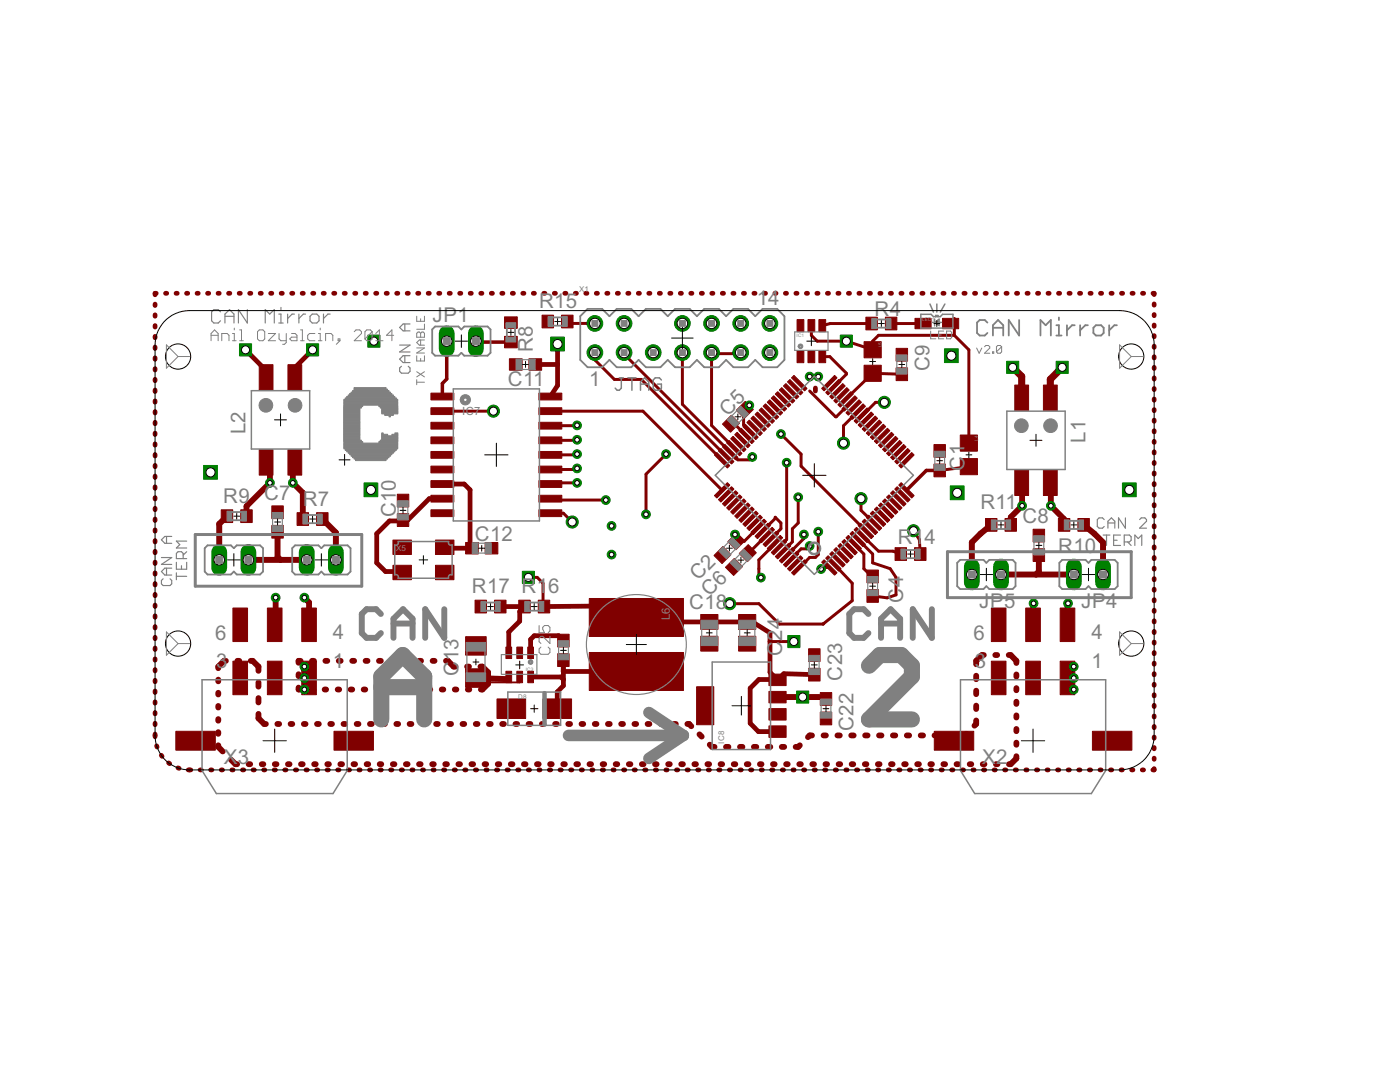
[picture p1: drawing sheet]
<svg xmlns="http://www.w3.org/2000/svg" width="279mm" height="216mm" viewBox="0 0 279 216" stroke-linecap="round" stroke-linejoin="round" font-family="sans-serif">
<defs><g id="words">
<g font-size="4.6" fill="#808080">
<text x="86.3" y="64.3">JP1</text>
<text x="107.6" y="61.5">R15</text>
<text x="151" y="60.8">14</text>
<text x="174.5" y="63.1">R4</text>
<text x="106.3" y="70.2" transform="rotate(-90 106.3 70.2)">R8</text>
<text x="101.3" y="77.1">C11</text>
<text x="117.6" y="77.1">1</text>
<text x="185.5" y="74.1" transform="rotate(-90 185.5 74.1)">C9</text>
<text x="145.3" y="83.1" transform="rotate(-45 145.3 83.1)">C5</text>
<text x="49" y="86.7" transform="rotate(-90 49 86.7)">L2</text>
<text x="216.6" y="88.4" transform="rotate(-90 216.6 88.4)">L1</text>
<text x="192.5" y="93.9" transform="rotate(-90 192.5 93.9)">C</text>
<text x="192.5" y="90.9" transform="rotate(-90 192.5 90.9)">1</text>
<text x="44.5" y="100.4">R9 C7 R7</text>
<text x="195.7" y="101.5">R11</text>
<text x="79" y="103.2" transform="rotate(-90 79 103.2)">C10</text>
<text x="94.8" y="107.9">C12</text>
<text x="204" y="104.4">C8</text>
<text x="179.2" y="108.5">R14</text>
<text x="211.2" y="110.3">R10</text>
<text x="94.2" y="118.4">R17 R1</text>
<text x="109.4" y="118.4">6</text>
<text x="139.3" y="116" transform="rotate(-45 139.3 116)">C2</text>
<text x="141.6" y="119.2" transform="rotate(-45 141.6 119.2)">C6</text>
<text x="137.6" y="121.6">C18</text>
<text x="180.3" y="120.2" transform="rotate(-90 180.3 120.2)">C4</text>
<text x="195.4" y="121.3">JP5</text>
<text x="215.8" y="121.3">JP4</text>
<text x="42.9" y="127.6">6</text>
<text x="66.5" y="127.4">4</text>
<text x="156.1" y="130.9" transform="rotate(-90 156.1 130.9)">C</text>
<text x="156.1" y="127.8" transform="rotate(-90 156.1 127.8)">24</text>
<text x="194.3" y="127.6">6</text>
<text x="217.8" y="127.4">4</text>
<text x="43.2" y="133.3">3</text>
<text x="66.5" y="133.3">1</text>
<text x="91.5" y="134.9" transform="rotate(-90 91.5 134.9)">C13</text>
<text x="168" y="135.8" transform="rotate(-90 168 135.8)">C23</text>
<text x="194.5" y="133.3">3</text>
<text x="217.8" y="133.3">1</text>
<text x="170.4" y="145.8" transform="rotate(-90 170.4 145.8)">C22</text>
<text x="44.7" y="152.4">X3</text>
<text x="196" y="152.4">X2</text>
</g>
<g font-size="2.5" fill="#808080">
<text x="92.2" y="82.7">IC7</text>
<text x="133.7" y="123.7" transform="rotate(-90 133.7 123.7)">L6</text>
</g>
<g font-size="1.8" fill="#808080">
<text x="115.6" y="58.3">X1</text>
<text x="79" y="109.9">X5</text>
<text x="144.5" y="148.4" transform="rotate(-90 144.5 148.4)">IC8</text>
</g>
<text font-size="1.4" fill="#808080" x="103.4" y="139.5">D8</text>
<g font-size="1.1" fill="#808080">
<text x="184" y="64.1">LED</text>
<text x="186" y="64.1">1</text>
<text x="159" y="67.2">IC1</text>
<text x="176" y="69.3" transform="rotate(-90 176 69.3)">L5</text>
<text x="195.2" y="88" transform="rotate(-90 195.2 88)">L4</text>
<text x="104.9" y="133.8">IC3</text>
</g>
</g></defs>
<g fill="#800000" stroke="#800000" stroke-width=".2">
<path d="M164 112.2l.5-.5 2.5 2.6-.4 .5z"/>
<path d="M164.8 111.4l.5-.5 2.6 2.6-.5 .5z"/>
<path d="M165.6 110.6l.5-.5 2.6 2.6-.5 .5z"/>
<path d="M166.4 109.7l.5-.4 2.6 2.6-.5 .5z"/>
<path d="M167.2 108.9l.5-.4 2.6 2.5-.5 .5z"/>
<path d="M168 108.1l.5-.4 2.6 2.5-.5 .5z"/>
<path d="M168.8 107.3l.5-.5 2.6 2.6-.5 .5z"/>
<path d="M169.7 106.5l.4-.5 2.6 2.6-.5 .5z"/>
<path d="M170.5 105.7l.4-.5 2.6 2.6-.5 .5z"/>
<path d="M171.3 104.9l.4-.5 2.6 2.6-.4 .5z"/>
<path d="M172.1 104.1l.5-.5 2.6 2.6-.5 .5z"/>
<path d="M172.9 103.3l.5-.5 2.6 2.6-.5 .5z"/>
<path d="M174.2 102l2.6 2.6-.5 .5-2.6-2.6z"/>
<path d="M174.5 101.6l.5-.4 2.6 2.6-.5 .4z"/>
<path d="M175.8 100.4l2.6 2.6-.5 .4-2.6-2.6z"/>
<path d="M176.1 100l.5-.5 2.6 2.6-.5 .5z"/>
<path d="M176.9 99.2l.5-.5 2.6 2.6-.5 .5z"/>
<path d="M177.7 98.4l.5-.5 2.6 2.6-.5 .5z"/>
<path d="M178.6 97.6l.4-.5 2.6 2.6-.5 .5z"/>
<path d="M179.4 96.8l.5-.5 2.5 2.6-.5 .5z"/>
<path d="M181.9 90.3l.5 .5-2.5 2.6-.5-.5z"/>
<path d="M181.1 89.5l.5 .5-2.6 2.6-.4-.5z"/>
<path d="M177.7 91.3l2.6-2.6 .5 .5-2.6 2.6z"/>
<path d="M176.9 90.5l2.6-2.6 .5 .5-2.6 2.6z"/>
<path d="M178.7 87.1l.5 .4-2.6 2.6-.5-.4z"/>
<path d="M177.9 86.3l.5 .4-2.6 2.6-.5-.4z"/>
<path d="M174.5 88l2.6-2.6 .5 .5-2.6 2.6z"/>
<path d="M176.3 84.6l.5 .5-2.6 2.6-.5-.5z"/>
<path d="M175.5 83.8l.5 .5-2.6 2.6-.5-.5z"/>
<path d="M172.1 85.6l2.6-2.6 .5 .5-2.6 2.6z"/>
<path d="M171.3 84.8l2.6-2.6 .4 .5-2.6 2.6z"/>
<path d="M173 81.4l.5 .5-2.6 2.6-.4-.5z"/>
<path d="M172.2 80.6l.5 .5-2.6 2.6-.4-.5z"/>
<path d="M168.8 82.4l2.6-2.6 .5 .5-2.6 2.5z"/>
<path d="M170.6 79l.5 .5-2.6 2.5-.5-.4z"/>
<path d="M169.8 78.1l.5 .5-2.6 2.6-.5-.4z"/>
<path d="M169 77.3l.5 .5-2.6 2.6-.5-.5z"/>
<path d="M165.6 79.1l2.6-2.6 .5 .5-2.6 2.6z"/>
<path d="M167.4 75.7l.5 .5-2.6 2.6-.5-.5z"/>
<path d="M166.6 74.9l.4 .5-2.5 2.6-.5-.5z"/>
<path d="M158 75.4l.5-.5 2.6 2.6-.5 .5z"/>
<path d="M157.2 76.2l.4-.5 2.6 2.6-.5 .5z"/>
<path d="M156.4 77l.4-.5 2.6 2.6-.5 .5z"/>
<path d="M155.5 77.8l.5-.5 2.6 2.6-.5 .5z"/>
<path d="M154.7 78.6l.5-.5 2.6 2.7-.5 .4z"/>
<path d="M153.9 79.5l.5-.5 2.6 2.6-.5 .4z"/>
<path d="M153.1 80.3l.5-.5 2.6 2.6-.5 .4z"/>
<path d="M152.3 81.1l.5-.5 2.6 2.6-.5 .5z"/>
<path d="M151.5 81.9l.5-.5 2.6 2.6-.5 .5z"/>
<path d="M150.7 82.7l.5-.5 2.6 2.6-.5 .5z"/>
<path d="M149.9 83.5l.4-.5 2.7 2.6-.5 .5z"/>
<path d="M149.1 84.3l.4-.5 2.6 2.6-.4 .5z"/>
<path d="M148.3 85.1l.4-.5 2.6 2.6-.5 .5z"/>
<path d="M147.4 85.9l.5-.5 2.6 2.6-.5 .5z"/>
<path d="M147.1 86.3l2.6 2.6-.5 .4-2.6-2.6z"/>
<path d="M145.8 87.5l.5-.4 2.6 2.6-.5 .4z"/>
<path d="M145 88.4l.5-.5 2.6 2.6-.5 .5z"/>
<path d="M144.2 89.2l.5-.5 2.6 2.6-.5 .5z"/>
<path d="M143.4 90l.5-.5 2.6 2.6-.5 .5z"/>
<path d="M142.6 90.8l.5-.5 2.5 2.6-.4 .5z"/>
<path d="M145.2 96.3l.4 .5-2.5 2.6-.5-.5z"/>
<path d="M143.4 99.7l2.6-2.6 .5 .5-2.6 2.6z"/>
<path d="M146.8 97.9l.5 .5-2.6 2.6-.5-.5z"/>
<path d="M145 101.3l2.6-2.6 .5 .5-2.6 2.6z"/>
<path d="M145.8 102.1l2.6-2.6 .5 .5-2.6 2.6z"/>
<path d="M146.6 103l2.6-2.6 .5 .4-2.6 2.6z"/>
<path d="M150 101.2l.5 .4-2.6 2.6-.5-.4z"/>
<path d="M148.3 104.6l2.5-2.6 .5 .5-2.6 2.6z"/>
<path d="M149.1 105.4l2.6-2.6 .4 .5-2.6 2.6z"/>
<path d="M152.5 103.6l.5 .5-2.7 2.6-.4-.5z"/>
<path d="M153.3 104.4l.5 .5-2.6 2.6-.5-.5z"/>
<path d="M151.5 107.8l2.6-2.6 .5 .5-2.6 2.6z"/>
<path d="M152.3 108.6l2.6-2.6 .5 .5-2.6 2.6z"/>
<path d="M155.7 106.8l.5 .5-2.6 2.6-.5-.5z"/>
<path d="M153.9 110.2l2.6-2.5 .5 .4-2.6 2.6z"/>
<path d="M154.7 111l2.6-2.5 .5 .4-2.6 2.6z"/>
<path d="M155.5 111.9l2.6-2.6 .5 .4-2.6 2.7z"/>
<path d="M158.9 110.1l.5 .5-2.6 2.6-.4-.5z"/>
<path d="M157.2 113.5l2.5-2.6 .5 .5-2.6 2.6z"/>
<path d="M158 114.3l2.6-2.6 .5 .5-2.6 2.6z"/>
<path d="M108.2 62.9h2.3v2.5h-2.3z"/>
<path d="M112.1 62.9h2.3v2.5h-2.3z"/>
<path d="M178.6 109.3h2.3v2.5h-2.3z"/>
<path d="M182.5 109.3h2.3v2.5h-2.3z"/>
<path d="M191.6 86.8h3.5v3.2h-3.5z"/>
<path d="M191.6 91.5h3.5v3.2h-3.5z"/>
<path d="M186.4 92.6h2.3v2.5h-2.3z"/>
<path d="M186.4 88.7h2.3v2.5h-2.3z"/>
<path d="M147 106.3l1.7 1.6-1.8 1.8-1.7-1.6z"/>
<path d="M144.3 109.1l1.6 1.6-1.8 1.8-1.6-1.7z"/>
<path d="M173 113.7h2.3v2.6h-2.3z"/>
<path d="M173 117.6h2.3v2.6h-2.3z"/>
<path d="M146 82.8l1.6 1.7-1.8 1.8-1.6-1.7z"/>
<path d="M146.9 81.9l1.8-1.8 1.6 1.6-1.8 1.8z"/>
<path d="M147.5 110.4l1.8-1.7 1.6 1.6-1.7 1.8z"/>
<path d="M144.8 113.2l1.8-1.8 1.6 1.7-1.8 1.7z"/>
<path d="M159.1 70h1.3v2.4h-1.3z"/>
<path d="M161.2 70h1.4v2.4h-1.4z"/>
<path d="M163.4 70h1.4v2.4h-1.4z"/>
<path d="M163.4 63.8h1.4v2.4h-1.4z"/>
<path d="M159.1 63.8h1.3v2.4h-1.3z"/>
<path d="M161.2 63.8h1.4v2.4h-1.4z"/>
<path d="M172.8 63.3h2.3v2.5h-2.3z"/>
<path d="M176.7 63.3h2.3v2.5h-2.3z"/>
<path d="M188.1 63.5h3.2v2.1h-3.2z"/>
<path d="M182.6 63.5h3.2v2.1h-3.2z"/>
<path d="M78.4 112.8h3.7v2.9h-3.7z"/>
<path d="M86.9 112.8h3.7v2.9h-3.7z"/>
<path d="M86.9 107.8h3.7v2.8h-3.7z"/>
<path d="M78.4 107.8h3.7v2.8h-3.7z"/>
<path d="M79.3 102.5h2.3v2.6h-2.3z"/>
<path d="M79.3 98.6h2.3v2.6h-2.3z"/>
<path d="M105.6 71.6h2.5v2.3h-2.5z"/>
<path d="M101.7 71.6h2.5v2.3h-2.5z"/>
<path d="M92.9 108.2h2.6v2.3h-2.6z"/>
<path d="M96.8 108.2h2.6v2.3h-2.6z"/>
<path d="M100.7 63.2h2.5v2.3h-2.5z"/>
<path d="M100.7 67.1h2.5v2.3h-2.5z"/>
<path d="M208.2 76.8h2.8v5.1h-2.8z"/>
<path d="M202.5 76.8h2.8v5.1h-2.8z"/>
<path d="M208.2 93.8h2.8v5.1h-2.8z"/>
<path d="M202.5 93.8h2.8v5.1h-2.8z"/>
<path d="M57.5 72.8h2.7v5.1h-2.7z"/>
<path d="M51.7 72.8h2.8v5.1h-2.8z"/>
<path d="M57.5 89.7h2.7v5.1h-2.7z"/>
<path d="M51.7 89.7h2.8v5.1h-2.8z"/>
<path d="M59.3 102.3h2.3v2.5h-2.3z"/>
<path d="M63.2 102.3h2.3v2.5h-2.3z"/>
<path d="M48 101.7h2.3v2.6h-2.3z"/>
<path d="M44.2 101.7h2.2v2.6h-2.2z"/>
<path d="M54.3 104.8h2.2v2.6h-2.2z"/>
<path d="M54.3 100.9h2.2v2.6h-2.2z"/>
<path d="M211.2 103.5h2.3v2.5h-2.3z"/>
<path d="M215.1 103.5h2.3v2.5h-2.3z"/>
<path d="M200.6 103.5h2.3v2.5h-2.3z"/>
<path d="M196.7 103.5h2.3v2.5h-2.3z"/>
<path d="M206.2 109.5h2.3v2.5h-2.3z"/>
<path d="M206.2 105.6h2.3v2.5h-2.3z"/>
<path d="M86 78.4h4.6v1.4h-4.6z"/>
<path d="M86 81.4h4.6v1.3h-4.6z"/>
<path d="M86 84.3h4.6v1.3h-4.6z"/>
<path d="M86 87.2h4.6v1.3h-4.6z"/>
<path d="M86 90.1h4.6v1.3h-4.6z"/>
<path d="M86 93h4.6v1.4h-4.6z"/>
<path d="M86 95.9h4.6v1.4h-4.6z"/>
<path d="M86 98.8h4.6v1.4h-4.6z"/>
<path d="M86 101.7h4.6v1.4h-4.6z"/>
<path d="M107.5 78.4h4.6v1.4h-4.6z"/>
<path d="M107.5 81.4h4.6v1.3h-4.6z"/>
<path d="M107.5 84.3h4.6v1.3h-4.6z"/>
<path d="M107.5 87.2h4.6v1.3h-4.6z"/>
<path d="M107.5 90.1h4.6v1.3h-4.6z"/>
<path d="M107.5 93h4.6v1.4h-4.6z"/>
<path d="M107.5 95.9h4.6v1.4h-4.6z"/>
<path d="M107.5 98.8h4.6v1.4h-4.6z"/>
<path d="M107.5 101.7h4.6v1.4h-4.6z"/>
<path d="M46.5 131.9h2.9v6.7h-2.9z"/>
<path d="M53.4 131.9h2.9v6.7h-2.9z"/>
<path d="M60.2 131.9h2.9v6.7h-2.9z"/>
<path d="M46.5 121.3h2.9v6.7h-2.9z"/>
<path d="M53.4 121.3h2.9v6.7h-2.9z"/>
<path d="M60.2 121.3h2.9v6.7h-2.9z"/>
<path d="M66.7 145.9h7.8v3.8h-7.8z"/>
<path d="M35.1 145.9h7.9v3.8h-7.9z"/>
<path d="M197.8 131.9h3v6.7h-3z"/>
<path d="M204.7 131.9h2.9v6.7h-2.9z"/>
<path d="M211.6 131.9h2.9v6.7h-2.9z"/>
<path d="M197.8 121.3h3v6.7h-3z"/>
<path d="M204.7 121.3h2.9v6.7h-2.9z"/>
<path d="M211.6 121.3h2.9v6.7h-2.9z"/>
<path d="M218 145.9h7.9v3.8h-7.9z"/>
<path d="M186.5 145.9h7.8v3.8h-7.8z"/>
<path d="M153.5 141.4h3.4v2.3h-3.4z"/>
<path d="M153.5 138h3.4v2.3h-3.4z"/>
<path d="M153.5 134.5h3.4v2.3h-3.4z"/>
<path d="M153.5 144.8h3.4v2.3h-3.4z"/>
<path d="M139 137h3.5v7.6h-3.5z"/>
<path d="M163.7 138.2h2.3v2.5h-2.3z"/>
<path d="M163.7 142.1h2.3v2.5h-2.3z"/>
<path d="M161.4 133.3h2.3v2.6h-2.3z"/>
<path d="M161.4 129.5h2.3v2.5h-2.3z"/>
<path d="M105.3 129.1h1.2v2.3h-1.2z"/>
<path d="M103.1 129.1h1.2v2.3h-1.2z"/>
<path d="M101 129.1h1.1v2.3h-1.1z"/>
<path d="M101 133.9h1.1v2.3h-1.1z"/>
<path d="M103.1 133.9h1.2v2.3h-1.2z"/>
<path d="M105.3 133.9h1.2v2.3h-1.2z"/>
<path d="M92.9 133.5h4.1v3.6h-4.1z"/>
<path d="M92.9 127h4.1v3.7h-4.1z"/>
<path d="M139.8 122.6h3.5v3h-3.5z"/>
<path d="M139.8 127h3.5v2.9h-3.5z"/>
<path d="M147.4 122.6h3.4v3h-3.4z"/>
<path d="M147.4 127h3.4v2.9h-3.4z"/>
<path d="M103.5 119.8h2.3v2.5h-2.3z"/>
<path d="M107.4 119.8h2.3v2.5h-2.3z"/>
<path d="M94.8 119.8h2.3v2.5h-2.3z"/>
<path d="M98.7 119.8h2.3v2.5h-2.3z"/>
<path d="M117.6 130.2h18.8v7.6h-18.8z"/>
<path d="M117.6 119.4h18.8v7.6h-18.8z"/>
<path d="M99.2 139.5h5.7v3.9h-5.7z"/>
<path d="M108.4 139.5h5.7v3.9h-5.7z"/>
<path d="M111.3 126.6h2.3v2.5h-2.3z"/>
<path d="M111.3 130.5h2.3v2.5h-2.3z"/>
<path d="M172.4 68.2h3.5v3.2h-3.5z"/>
<path d="M172.4 72.9h3.5v3.2h-3.5z"/>
<path d="M178.8 73.4h2.3v2.5h-2.3z"/>
<path d="M178.8 69.5h2.3v2.6h-2.3z"/>
</g>
<g fill="#800000" stroke="#800000" stroke-width=".95">
<path d="M30.9 58.5v.3z"/>
<path d="M30.9 60.7v.3z"/>
<path d="M30.9 62.8v.3z"/>
<path d="M30.9 65v.3z"/>
<path d="M30.9 67.1v.3z"/>
<path d="M30.9 69.3v.2z"/>
<path d="M30.9 71.4v.3z"/>
<path d="M30.9 73.6v.2z"/>
<path d="M30.9 75.7v.3z"/>
<path d="M30.9 77.8v.3z"/>
<path d="M30.9 80v.3z"/>
<path d="M30.9 82.1v.3z"/>
<path d="M30.9 84.3v.3z"/>
<path d="M30.9 86.4v.3z"/>
<path d="M30.9 88.6v.2z"/>
<path d="M30.9 90.7v.3z"/>
<path d="M30.9 92.9v.2z"/>
<path d="M30.9 95v.3z"/>
<path d="M30.9 97.1v.3z"/>
<path d="M30.9 99.3v.3z"/>
<path d="M30.9 101.4v.3z"/>
<path d="M30.9 103.6v.3z"/>
<path d="M30.9 105.7v.3z"/>
<path d="M30.9 107.9v.2z"/>
<path d="M30.9 110v.3z"/>
<path d="M30.9 112.2v.2z"/>
<path d="M30.9 114.3v.3z"/>
<path d="M30.9 116.4v.3z"/>
<path d="M30.9 118.6v.3z"/>
<path d="M30.9 120.7v.3z"/>
<path d="M30.9 122.9v.3z"/>
<path d="M30.9 125v.3z"/>
<path d="M30.9 127.2v.2z"/>
<path d="M30.9 129.3v.3z"/>
<path d="M30.9 131.5v.2z"/>
<path d="M30.9 133.6v.3z"/>
<path d="M30.9 135.7v.3z"/>
<path d="M30.9 137.9v.3z"/>
<path d="M30.9 140v.3z"/>
<path d="M30.9 142.2v.3z"/>
<path d="M30.9 144.3v.3z"/>
<path d="M30.9 146.5v.2z"/>
<path d="M37.8 153.6h.3z"/>
<path d="M39.9 153.6h.3z"/>
<path d="M42 153.6h.3z"/>
<path d="M44.2 153.6h.2z"/>
<path d="M46.3 153.6h.2z"/>
<path d="M48.4 153.6h.2z"/>
<path d="M50.5 153.6h.3z"/>
<path d="M52.6 153.6h.3z"/>
<path d="M54.7 153.6h.3z"/>
<path d="M56.8 153.6h.3z"/>
<path d="M58.9 153.6h.3z"/>
<path d="M61.1 153.6h.2z"/>
<path d="M63.2 153.6h.2z"/>
<path d="M65.3 153.6h.2z"/>
<path d="M67.4 153.6h.2z"/>
<path d="M69.5 153.6h.3z"/>
<path d="M71.6 153.6h.3z"/>
<path d="M73.7 153.6h.3z"/>
<path d="M75.8 153.6h.3z"/>
<path d="M78 153.6h.2z"/>
<path d="M80.1 153.6h.2z"/>
<path d="M82.2 153.6h.2z"/>
<path d="M84.3 153.6h.2z"/>
<path d="M86.4 153.6h.3z"/>
<path d="M88.5 153.6h.3z"/>
<path d="M90.6 153.6h.3z"/>
<path d="M92.8 153.6h.2z"/>
<path d="M94.9 153.6h.2z"/>
<path d="M97 153.6h.2z"/>
<path d="M99.1 153.6h.2z"/>
<path d="M101.2 153.6h.3z"/>
<path d="M103.3 153.6h.3z"/>
<path d="M105.4 153.6h.3z"/>
<path d="M107.5 153.6h.3z"/>
<path d="M109.6 153.6h.3z"/>
<path d="M111.8 153.6h.2z"/>
<path d="M113.9 153.6h.2z"/>
<path d="M116 153.6h.2z"/>
<path d="M118.1 153.6h.2z"/>
<path d="M120.2 153.6h.3z"/>
<path d="M122.3 153.6h.3z"/>
<path d="M124.4 153.6h.3z"/>
<path d="M126.6 153.6h.2z"/>
<path d="M128.7 153.6h.2z"/>
<path d="M130.8 153.6h.2z"/>
<path d="M132.9 153.6h.2z"/>
<path d="M135 153.6h.3z"/>
<path d="M137.1 153.6h.3z"/>
<path d="M139.2 153.6h.3z"/>
<path d="M141.4 153.6h.2z"/>
<path d="M143.4 153.6h.3z"/>
<path d="M145.6 153.6h.2z"/>
<path d="M147.7 153.6h.2z"/>
<path d="M149.8 153.6h.3z"/>
<path d="M151.9 153.6h.2z"/>
<path d="M154 153.6h.3z"/>
<path d="M156.1 153.6h.3z"/>
<path d="M158.2 153.6h.3z"/>
<path d="M160.4 153.6h.2z"/>
<path d="M162.5 153.6h.2z"/>
<path d="M164.6 153.6h.2z"/>
<path d="M166.7 153.6h.2z"/>
<path d="M168.8 153.6h.3z"/>
<path d="M170.9 153.6h.3z"/>
<path d="M173 153.6h.3z"/>
<path d="M175.2 153.6h.2z"/>
<path d="M177.2 153.6h.3z"/>
<path d="M179.4 153.6h.2z"/>
<path d="M181.5 153.6h.2z"/>
<path d="M183.6 153.6h.3z"/>
<path d="M185.7 153.6h.2z"/>
<path d="M187.8 153.6h.3z"/>
<path d="M189.9 153.6h.3z"/>
<path d="M192 153.6h.3z"/>
<path d="M194.2 153.6h.2z"/>
<path d="M196.3 153.6h.2z"/>
<path d="M198.4 153.6h.2z"/>
<path d="M200.5 153.6h.2z"/>
<path d="M202.6 153.6h.3z"/>
<path d="M204.7 153.6h.3z"/>
<path d="M206.8 153.6h.3z"/>
<path d="M209 153.6h.2z"/>
<path d="M211.1 153.6h.2z"/>
<path d="M213.2 153.6h.2z"/>
<path d="M215.3 153.6h.2z"/>
<path d="M217.4 153.6h.3z"/>
<path d="M219.5 153.6h.3z"/>
<path d="M221.6 153.6h.3z"/>
<path d="M223.7 153.6h.3z"/>
<path d="M225.8 153.6h.3z"/>
<path d="M228 153.6h.2z"/>
<path d="M230.1 153.6h.2z"/>
<path d="M230.3 153.4v.2z"/>
<path d="M230.3 151.3v.2z"/>
<path d="M230.3 149.2v.2z"/>
<path d="M230.3 147.1v.2z"/>
<path d="M230.3 144.9v.3z"/>
<path d="M230.3 142.9v.2z"/>
<path d="M230.3 140.7v.3z"/>
<path d="M230.3 138.6v.3z"/>
<path d="M230.3 136.5v.3z"/>
<path d="M230.3 134.4v.3z"/>
<path d="M230.3 132.3v.2z"/>
<path d="M230.3 130.2v.3z"/>
<path d="M230.3 128.1v.2z"/>
<path d="M230.3 126v.2z"/>
<path d="M230.3 123.9v.2z"/>
<path d="M230.3 121.8v.2z"/>
<path d="M230.3 119.7v.2z"/>
<path d="M230.3 117.6v.2z"/>
<path d="M230.3 115.4v.3z"/>
<path d="M230.3 113.3v.3z"/>
<path d="M230.3 111.2v.3z"/>
<path d="M230.3 109.1v.3z"/>
<path d="M230.3 107v.3z"/>
<path d="M230.3 104.9v.3z"/>
<path d="M230.3 102.8v.2z"/>
<path d="M230.3 100.7v.2z"/>
<path d="M230.3 98.6v.2z"/>
<path d="M230.3 96.5v.2z"/>
<path d="M230.3 94.4v.2z"/>
<path d="M230.3 92.3v.2z"/>
<path d="M230.3 90.1v.3z"/>
<path d="M230.3 88.1v.2z"/>
<path d="M230.3 85.9v.3z"/>
<path d="M230.3 83.8v.3z"/>
<path d="M230.3 81.7v.3z"/>
<path d="M230.3 79.6v.3z"/>
<path d="M230.3 77.5v.2z"/>
<path d="M230.3 75.4v.2z"/>
<path d="M230.3 73.3v.2z"/>
<path d="M230.3 71.2v.2z"/>
<path d="M230.3 69.1v.2z"/>
<path d="M230.3 67v.2z"/>
<path d="M230.3 64.9v.2z"/>
<path d="M230.3 62.8v.2z"/>
<path d="M230.3 60.6v.3z"/>
<path d="M230.3 58.5v.3z"/>
<path d="M230.1 58.5h.2z"/>
<path d="M228 58.5h.2z"/>
<path d="M225.9 58.5h.2z"/>
<path d="M223.8 58.5h.2z"/>
<path d="M221.7 58.5h.3z"/>
<path d="M219.6 58.5h.3z"/>
<path d="M217.5 58.5h.3z"/>
<path d="M215.4 58.5h.3z"/>
<path d="M213.3 58.5h.3z"/>
<path d="M211.2 58.5h.3z"/>
<path d="M209.1 58.5h.3z"/>
<path d="M207.1 58.5h.2z"/>
<path d="M205 58.5h.2z"/>
<path d="M202.9 58.5h.2z"/>
<path d="M200.8 58.5h.2z"/>
<path d="M198.7 58.5h.2z"/>
<path d="M196.6 58.5h.2z"/>
<path d="M194.5 58.5h.2z"/>
<path d="M192.4 58.5h.2z"/>
<path d="M190.3 58.5h.2z"/>
<path d="M188.2 58.5h.2z"/>
<path d="M186.1 58.5h.2z"/>
<path d="M184 58.5h.2z"/>
<path d="M181.9 58.5h.2z"/>
<path d="M179.8 58.5h.2z"/>
<path d="M177.7 58.5h.2z"/>
<path d="M175.6 58.5h.2z"/>
<path d="M173.5 58.5h.2z"/>
<path d="M171.4 58.5h.2z"/>
<path d="M169.3 58.5h.2z"/>
<path d="M167.2 58.5h.2z"/>
<path d="M165.1 58.5h.3z"/>
<path d="M163 58.5h.3z"/>
<path d="M160.9 58.5h.3z"/>
<path d="M158.8 58.5h.3z"/>
<path d="M156.7 58.5h.3z"/>
<path d="M154.6 58.5h.3z"/>
<path d="M152.5 58.5h.3z"/>
<path d="M150.5 58.5h.2z"/>
<path d="M148.4 58.5h.2z"/>
<path d="M146.3 58.5h.2z"/>
<path d="M144.1 58.5h.3z"/>
<path d="M142 58.5h.3z"/>
<path d="M140 58.5h.2z"/>
<path d="M137.9 58.5h.2z"/>
<path d="M135.8 58.5h.2z"/>
<path d="M133.7 58.5h.2z"/>
<path d="M131.6 58.5h.2z"/>
<path d="M129.5 58.5h.2z"/>
<path d="M127.4 58.5h.2z"/>
<path d="M125.3 58.5h.2z"/>
<path d="M123.2 58.5h.2z"/>
<path d="M121.1 58.5h.2z"/>
<path d="M119 58.5h.2z"/>
<path d="M116.9 58.5h.2z"/>
<path d="M114.8 58.5h.2z"/>
<path d="M112.7 58.5h.2z"/>
<path d="M110.6 58.5h.2z"/>
<path d="M108.5 58.5h.3z"/>
<path d="M106.4 58.5h.3z"/>
<path d="M104.3 58.5h.3z"/>
<path d="M102.2 58.5h.3z"/>
<path d="M100.1 58.5h.3z"/>
<path d="M98 58.5h.3z"/>
<path d="M95.9 58.5h.3z"/>
<path d="M93.8 58.5h.3z"/>
<path d="M91.7 58.5h.3z"/>
<path d="M89.6 58.5h.3z"/>
<path d="M87.5 58.5h.3z"/>
<path d="M85.4 58.5h.3z"/>
<path d="M83.4 58.5h.2z"/>
<path d="M81.3 58.5h.2z"/>
<path d="M79.2 58.5h.2z"/>
<path d="M77.1 58.5h.2z"/>
<path d="M75 58.5h.2z"/>
<path d="M72.9 58.5h.2z"/>
<path d="M70.8 58.5h.2z"/>
<path d="M68.7 58.5h.2z"/>
<path d="M66.6 58.5h.2z"/>
<path d="M64.5 58.5h.2z"/>
<path d="M62.4 58.5h.2z"/>
<path d="M60.3 58.5h.2z"/>
<path d="M58.2 58.5h.2z"/>
<path d="M56.1 58.5h.2z"/>
<path d="M54 58.5h.3z"/>
<path d="M51.9 58.5h.3z"/>
<path d="M49.8 58.5h.3z"/>
<path d="M47.7 58.5h.3z"/>
<path d="M45.6 58.5h.3z"/>
<path d="M43.5 58.5h.3z"/>
<path d="M41.4 58.5h.3z"/>
<path d="M39.3 58.5h.3z"/>
<path d="M37.2 58.5h.3z"/>
<path d="M35.1 58.5h.3z"/>
<path d="M33 58.5h.3z"/>
<path d="M30.9 58.5h.3z"/>
<path d="M162.7 77.4v.6z"/>
<path d="M155.2 139.1l.5 .6z"/>
<path d="M163.5 139.1l1.3 .4z"/>
<path d="M111.3 72.7v4.2z"/>
<path d="M111.3 68.6v4.1z"/>
<path d="M111.3 76.9l-1.5 2.2z"/>
<path d="M106.8 72.7h4.5z"/>
<path d="M77.7 103.9h2.6z"/>
<path d="M75.2 106.5l2.5-2.6z"/>
<path d="M75.2 106.5v5.8z"/>
<path d="M75.2 112.3l1.7 1.7z"/>
<path d="M76.9 114h3.2z"/>
<path d="M80.1 114l.2 .2z"/>
<path d="M85.7 99.5h2.6z"/>
<path d="M81.4 103.8l4.3-4.3z"/>
<path d="M80.4 103.8h1z"/>
<path d="M88.9 109.4h5.3z"/>
<path d="M88.8 109.2l.1 .2z"/>
<path d="M88.3 96.6h4.3z"/>
<path d="M92.6 96.6l1.2 1.1z"/>
<path d="M93.8 97.7v11.3z"/>
<path d="M93.8 109l.4 .4z"/>
<path d="M125.3 120.9l1.7 2.3z"/>
<path d="M108.6 121l16.7-.1z"/>
<path d="M141.6 124.1h7.5z"/>
<path d="M127.3 124.1h14.3z"/>
<path d="M127 123.2l.3 .9z"/>
<path d="M149.1 124.1h1.1z"/>
<path d="M156.4 134.4l6.1 .2z"/>
<path d="M155.2 135.7l1.2-1.3z"/>
<path d="M151.4 146h3.8z"/>
<path d="M149.7 144.3l1.7 1.7z"/>
<path d="M149.7 137.3v7z"/>
<path d="M151.4 135.6l-1.7 1.7z"/>
<path d="M151.4 135.6h3.7z"/>
<path d="M155.1 135.6l.1 .1z"/>
<path d="M150.2 124.1l3.5 2.2z"/>
<path d="M153.7 126.3v1.7z"/>
<path d="M153.7 128v6.2z"/>
<path d="M153.7 134.2l1.5 1.5z"/>
<path d="M58.8 73.4v1.9z"/>
<path d="M62.4 69.8l-3.6 3.6z"/>
<path d="M53.1 73.9v1.4z"/>
<path d="M49 69.8l4.1 4.1z"/>
<path d="M101.1 135.5l.4-.4z"/>
<path d="M101.5 126.1v4.2z"/>
<path d="M101.5 126.1l2.2-2.1z"/>
<path d="M103.7 122v2z"/>
<path d="M104.7 121l-1 1z"/>
<path d="M99.8 121h4.9z"/>
<path d="M112.4 135.6v1.2z"/>
<path d="M112.4 131.7v3.9z"/>
<path d="M105.9 135.1h6.1z"/>
<path d="M112 135.1l.4 .5z"/>
<path d="M128.7 132.2l-1.7 1.8z"/>
<path d="M111.2 138.1v3.3z"/>
<path d="M112.4 136.8l-1.2 1.3z"/>
<path d="M112.4 134h14.6z"/>
<path d="M112.4 131.7v2.3z"/>
<path d="M105.9 127.6v2.7z"/>
<path d="M106.6 126.9l-.7 .7z"/>
<path d="M106.6 126.9h4.9z"/>
<path d="M111.5 126.9l.9 .9z"/>
</g>
<path d="M30.9 146.7v.3M31.3 148.8v.3M32.2 150.7l.1 .2M33.7 152.2l.2 .2M35.5 153.2l.3 .1M37.6 153.6h.2" fill="none" stroke="#800000" stroke-width=".95"/>
<g fill="#800000" stroke="#800000" stroke-width=".59">
<path d="M171.2 107.6l3 3z"/>
<path d="M174.2 110.6v1.7z"/>
<path d="M174.2 112.3l3.5 1.2z"/>
<path d="M177.7 113.5l1.1 1.7z"/>
<path d="M178.8 115.2v3.5z"/>
<path d="M177.1 119.3l1.7-.6z"/>
<path d="M174.2 118.9l2.9 .4z"/>
<path d="M148.4 84.8l1.4 1.4z"/>
<path d="M148.4 82v2.8z"/>
<path d="M148.6 81.8l-.2 .2z"/>
<path d="M148.6 81.8l.9-.9z"/>
<path d="M166.9 83.2l2.7-2.7z"/>
<path d="M166.8 83.2h.1z"/>
<path d="M161.6 78l5.2 5.2z"/>
<path d="M152.2 105.9l2.5-2.4z"/>
<path d="M154.7 103.2v.3z"/>
<path d="M154.7 103.2l1.2 1.2z"/>
<path d="M155.9 104.4v1.1z"/>
<path d="M155.9 105.5l-2.1 2z"/>
<path d="M164.1 71.2h1.5z"/>
<path d="M165.6 71.2l3.3 3.3z"/>
<path d="M168.9 74.5v.2z"/>
<path d="M168.9 74.7l-2.6 2.6z"/>
<path d="M159.9 93l12.9 12.9z"/>
<path d="M159.9 90.6v2.4z"/>
<path d="M155.9 86.6l4 4z"/>
<path d="M113.2 64.2l.4 .3z"/>
<path d="M113.6 64.5h5.1z"/>
<path d="M172 106.7l3.3 3.3z"/>
<path d="M175.3 110h2.9z"/>
<path d="M178.2 110l1.6 .6z"/>
<path d="M171.8 99.5v2.3z"/>
<path d="M171.8 101.8l2.6 2.5z"/>
<path d="M168.9 68.1l5.3 1.7z"/>
<path d="M193.4 69.8v18.6z"/>
<path d="M190.5 66.9l2.9 2.9z"/>
<path d="M175.3 66.9h15.2z"/>
<path d="M174.2 68.1l1.1-1.2z"/>
<path d="M174.2 68.1v1.7z"/>
<path d="M190.5 63.6v3.3z"/>
<path d="M190.5 63.6l-.8 1z"/>
<path d="M163.1 68.1h5.8z"/>
<path d="M161.9 66.9l1.2 1.2z"/>
<path d="M161.9 65v1.9z"/>
<path d="M182.3 105.9l1.2 1.8z"/>
<path d="M183.5 107.7l.2 2.9z"/>
<path d="M142 84.9l4.5 4.5z"/>
<path d="M142 70.4v14.5z"/>
<path d="M142 70.4l.2 .2z"/>
<path d="M142.2 70.6h6.2z"/>
<path d="M148.2 70.4l.2 .2z"/>
<path d="M147.8 70.4h.4z"/>
<path d="M136.2 80.7l9.5 9.5z"/>
<path d="M136.2 70.4v10.3z"/>
<path d="M128.9 94.6v8z"/>
<path d="M128.9 94.6l4-4z"/>
<path d="M149.5 91.8l.6-.6z"/>
<path d="M147.3 91.8h2.2z"/>
<path d="M145.7 90.2l1.6 1.6z"/>
<path d="M128 75.7l16.1 16.1z"/>
<path d="M122.6 75.7h5.4z"/>
<path d="M118.7 71.8l3.9 3.9z"/>
<path d="M118.7 70.4v1.4z"/>
<path d="M124.5 70.7l20.4 20.3z"/>
<path d="M124.5 70.4v.3z"/>
<path d="M151.4 111.7l3.2-3.2z"/>
<path d="M151.4 111.7v1.8z"/>
<path d="M154.6 108.4v.1z"/>
<path d="M151.4 114.9l.4 .4z"/>
<path d="M151.4 113.5v1.4z"/>
<path d="M166.3 112.4l3.8 4z"/>
<path d="M170.1 116.4v3.5z"/>
<path d="M164.3 124.5l5.8-4.6z"/>
<path d="M109.8 102.4h2.6z"/>
<path d="M112.4 102.4l1.8 1.8z"/>
<path d="M145.6 120.5h5.8z"/>
<path d="M151.4 120.5l4.1 4z"/>
<path d="M155.5 124.5h8.8z"/>
<path d="M174.7 80.3l-2.6 2.6z"/>
<path d="M174.7 80.3h1.8z"/>
<path d="M168.3 85v3.4z"/>
<path d="M168.3 85l2.9-2.9z"/>
<path d="M109.8 82h18.5z"/>
<path d="M128.3 82l15.8 15.8z"/>
<path d="M109.8 87.9h5.3z"/>
<path d="M115.1 87.9l.1-.1z"/>
<path d="M159.3 99.2v5.2z"/>
<path d="M159.3 104.4l-1.2 1.1z"/>
<path d="M158.1 105.5v2.6z"/>
<path d="M158.1 108.1l-1.8 1.9z"/>
<path d="M109.8 93.7h5.2z"/>
<path d="M115.2 93.5l-.2 .2z"/>
<path d="M160.4 106.7v.7z"/>
<path d="M160.4 107.4l-3.3 3.4z"/>
<path d="M109.8 84.9h5.3z"/>
<path d="M157 92.3v15.4z"/>
<path d="M157 107.7l-1.5 1.5z"/>
<path d="M109.8 96.6l.3-.2z"/>
<path d="M110.1 96.4h5.1z"/>
<path d="M161.6 108.9l-.6 .6z"/>
<path d="M159.9 109.5h1.1z"/>
<path d="M157.9 111.5l2-2z"/>
<path d="M157.9 111.5v.1z"/>
<path d="M109.8 99.5l.3 .3z"/>
<path d="M110.1 99.8h10.8z"/>
<path d="M163.9 113.5l.3-.3z"/>
<path d="M164.2 113.2h1.3z"/>
<path d="M109.8 90.8h5.2z"/>
<path d="M115 90.8l.2-.2z"/>
<path d="M163.3 106.1v4.6z"/>
<path d="M163.3 110.7l-.6 .5z"/>
<path d="M161.6 111.2h1.1z"/>
<path d="M161.6 111.2l-2 2z"/>
<path d="M187.5 93.9l5.9-.8z"/>
<path d="M148.5 108l2.9-2.9z"/>
<path d="M146.9 108h1.6z"/>
<path d="M146.7 107.8l.2 .2z"/>
<path d="M146.7 106.7v1.1z"/>
<path d="M149.4 110.4l3.6-3.7z"/>
<path d="M149.2 110.4h.2z"/>
<path d="M146.9 84.9l2.1 2.1z"/>
<path d="M146.1 84.9h.8z"/>
<path d="M145.9 84.6l.2 .3z"/>
<path d="M145.9 84.5v.1z"/>
<path d="M170.4 108.4v.1z"/>
<path d="M170.4 108.5l2 2.1z"/>
<path d="M172.4 110.6v2.9z"/>
<path d="M172.4 113.5l1.2 1.1z"/>
<path d="M173.6 114.6l.6 .4z"/>
<path d="M165.7 64.6h8.2z"/>
<path d="M164.1 65l1.6-.4z"/>
<path d="M177.8 64.6h6.4z"/>
<path d="M88.3 82h10.2z"/>
<path d="M153.7 128h4.7z"/>
<path d="M105.5 115.2h1.7z"/>
<path d="M107.2 115.2l1.2 1.2z"/>
<path d="M108.4 116.4v4.4z"/>
<path d="M108.4 120.8l.2 .2z"/>
<path d="M174.2 74.5l5.8 .2z"/>
<path d="M168.7 79.7l5.5-5.2z"/>
</g>
<g fill="#800000" stroke="#800000" stroke-width="1.2">
<path d="M160.2 139.1h3.3z"/>
<path d="M155.2 139.1h5z"/>
<path d="M206.2 120.5v4.2z"/>
<path d="M206.2 120.5l.1-.1z"/>
<path d="M204 96.4v4.5z"/>
<path d="M203.9 96.3l.1 .1z"/>
<path d="M201.7 103.2v1.5z"/>
<path d="M204 100.9l-2.3 2.3z"/>
<path d="M213 120.5v4.2z"/>
<path d="M213 120.5l.1-.1z"/>
<path d="M209.7 96.4v4.5z"/>
<path d="M209.6 96.3l.1 .1z"/>
<path d="M212.4 103.6v1.1z"/>
<path d="M209.7 100.9l2.7 2.7z"/>
<path d="M55 124.5l-.2 .2z"/>
<path d="M55 119.3v5.2z"/>
<path d="M53.9 93v3.4z"/>
<path d="M53.1 92.3l.8 .7z"/>
<path d="M49.2 101v2z"/>
<path d="M49.2 101l4.7-4.6z"/>
<path d="M61.7 120.2v4.5z"/>
<path d="M60.7 119.3l1 .9z"/>
<path d="M58.4 92.7v3.7z"/>
<path d="M58.4 92.7l.4-.4z"/>
<path d="M60.4 98.3v5.3z"/>
<path d="M58.4 96.4l2 1.9z"/>
<path d="M67 106.3v5.4z"/>
<path d="M64.3 103.6l2.7 2.7z"/>
<path d="M43.8 104.5v7.2z"/>
<path d="M43.8 104.5l1.5-1.5z"/>
<path d="M49.6 111.7h6.4z"/>
<path d="M56 111.7h5.2z"/>
<path d="M55.4 106.1v5z"/>
<path d="M55.4 111.1l.6 .6z"/>
<path d="M220.1 108.2v6.4z"/>
<path d="M218.4 106.5l1.7 1.7z"/>
<path d="M216.3 104.7l2.1 1.8z"/>
<path d="M195.7 106.5l2.1-1.8z"/>
<path d="M194 108.2l1.7-1.7z"/>
<path d="M194 108.2v6.4z"/>
<path d="M199.8 114.6h7z"/>
<path d="M206.8 114.6h7.5z"/>
<path d="M207.3 110.8v3.2z"/>
<path d="M207.3 114l-.5 .6z"/>
<path d="M95 135.3l6.1 .2z"/>
<path d="M213 135.3h1.3z"/>
<path d="M59.6 131.9h.4z"/>
<path d="M62.3 131.9h.4z"/>
<path d="M64.9 131.9h.4z"/>
<path d="M67.6 131.9h.4z"/>
<path d="M70.3 131.9h.4z"/>
<path d="M73 131.9h.3z"/>
<path d="M75.6 131.9h.4z"/>
<path d="M78.3 131.9h.4z"/>
<path d="M81 131.9h.4z"/>
<path d="M83.7 131.9h.3z"/>
<path d="M86.3 131.9h.4z"/>
<path d="M89 131.9h.4z"/>
<path d="M89.4 131.9l1.1 1.1z"/>
<path d="M90.5 133h.4z"/>
<path d="M93.2 133h.4z"/>
<path d="M95.9 133h.4z"/>
<path d="M96.3 133l1.1 1.2z"/>
<path d="M97.4 134.2v2.2z"/>
<path d="M97.4 136.4l-1.1 1.2z"/>
<path d="M96 137.6h.3z"/>
<path d="M93.4 137.6h.3z"/>
<path d="M90.8 137.6h.3z"/>
<path d="M88.2 137.6h.3z"/>
<path d="M85.6 137.6h.3z"/>
<path d="M83 137.6h.3z"/>
<path d="M80.4 137.6h.3z"/>
<path d="M77.8 137.6h.3z"/>
<path d="M75.2 137.6h.3z"/>
<path d="M72.6 137.6h.3z"/>
<path d="M70 137.6h.3z"/>
<path d="M67.4 137.6h.3z"/>
<path d="M64.8 137.6h.3z"/>
<path d="M62.2 137.6h.3z"/>
<path d="M59.6 137.6h.3z"/>
<path d="M59.6 137.2v.4z"/>
<path d="M59.6 134.5v.4z"/>
<path d="M59.6 131.9v.3z"/>
<path d="M43.6 148.7v.3z"/>
<path d="M43.6 146.1v.3z"/>
<path d="M43.6 143.5v.3z"/>
<path d="M43.6 140.9v.3z"/>
<path d="M43.6 138.2v.4z"/>
<path d="M43.6 135.6v.4z"/>
<path d="M43.6 133v.3z"/>
<path d="M43.6 133l1.1-1.1z"/>
<path d="M44.7 131.9h.4z"/>
<path d="M47.4 131.9h.4z"/>
<path d="M50 131.9h.4z"/>
<path d="M50.4 131.9l1.2 1.1z"/>
<path d="M51.6 133v.9z"/>
<path d="M51.6 136.2v.8z"/>
<path d="M51.6 139.3v.9z"/>
<path d="M51.6 142.5v.8z"/>
<path d="M51.6 143.3l1.1 1.2z"/>
<path d="M52.7 144.5h.4z"/>
<path d="M55.4 144.5h.3z"/>
<path d="M58 144.5h.3z"/>
<path d="M60.6 144.5h.4z"/>
<path d="M63.3 144.5h.3z"/>
<path d="M65.9 144.5h.4z"/>
<path d="M68.6 144.5h.3z"/>
<path d="M71.2 144.5h.3z"/>
<path d="M73.8 144.5h.4z"/>
<path d="M76.5 144.5h.3z"/>
<path d="M79.1 144.5h.4z"/>
<path d="M81.7 144.5h.4z"/>
<path d="M84.4 144.5h.3z"/>
<path d="M87 144.5h.4z"/>
<path d="M89.7 144.5h.3z"/>
<path d="M92.3 144.5h.3z"/>
<path d="M95 144.5h.3z"/>
<path d="M97.6 144.5h.3z"/>
<path d="M100.2 144.5h.4z"/>
<path d="M102.9 144.5h.3z"/>
<path d="M105.5 144.5h.4z"/>
<path d="M108.1 144.5h.4z"/>
<path d="M110.8 144.5h.3z"/>
<path d="M113.4 144.5h.4z"/>
<path d="M116.1 144.5h.3z"/>
<path d="M118.7 144.5h.3z"/>
<path d="M121.3 144.5h.4z"/>
<path d="M124 144.5h.3z"/>
<path d="M126.6 144.5h.4z"/>
<path d="M129.2 144.5h.4z"/>
<path d="M131.9 144.5h.3z"/>
<path d="M134.5 144.5h.4z"/>
<path d="M137.2 144.5h.3z"/>
<path d="M137.5 144.5l.5 .4z"/>
<path d="M139.6 146.5l.4 .5z"/>
<path d="M141.6 148.6l.5 .4z"/>
<path d="M142.1 149h.5z"/>
<path d="M144.9 149h.5z"/>
<path d="M147.7 149h.5z"/>
<path d="M150.5 149h.4z"/>
<path d="M153.2 149h.5z"/>
<path d="M156 149h.5z"/>
<path d="M158.8 149h.5z"/>
<path d="M159.3 149l.3-.3z"/>
<path d="M161.2 147.1l.4-.4z"/>
<path d="M161.6 146.7h.5z"/>
<path d="M164.4 146.7h.4z"/>
<path d="M167.1 146.7h.5z"/>
<path d="M169.9 146.7h.5z"/>
<path d="M172.7 146.7h.4z"/>
<path d="M175.4 146.7h.5z"/>
<path d="M178.2 146.7h.5z"/>
<path d="M181 146.7h.4z"/>
<path d="M183.7 146.7h.5z"/>
<path d="M186.5 146.7h.5z"/>
<path d="M189.3 146.7h.5z"/>
<path d="M192 146.7h.5z"/>
<path d="M192.5 146.7l.4-.3z"/>
<path d="M194.5 144.8l.3-.3z"/>
<path d="M194.8 143.8v.7z"/>
<path d="M194.8 140.8v.7z"/>
<path d="M194.8 137.8v.7z"/>
<path d="M194.8 134.8v.7z"/>
<path d="M194.8 131.9v.6z"/>
<path d="M196 130.7l-1.2 1.2z"/>
<path d="M196 130.7h.3z"/>
<path d="M198.6 130.7h.4z"/>
<path d="M201.3 130.7h.4z"/>
<path d="M201.7 130.7l1.1 1.2z"/>
<path d="M202.8 131.9v.4z"/>
<path d="M202.8 134.6v.4z"/>
<path d="M202.8 137.3v.4z"/>
<path d="M202.8 140v.5z"/>
<path d="M202.8 142.7v.5z"/>
<path d="M202.8 145.5v.4z"/>
<path d="M202.8 148.2v.4z"/>
<path d="M202.8 150.9v.4z"/>
<path d="M202.8 151.3l-1.1 1.2z"/>
<path d="M201.4 152.5h.3z"/>
<path d="M198.8 152.5h.3z"/>
<path d="M196.1 152.5h.4z"/>
<path d="M193.5 152.5h.3z"/>
<path d="M190.9 152.5h.3z"/>
<path d="M188.3 152.5h.3z"/>
<path d="M185.7 152.5h.3z"/>
<path d="M183 152.5h.4z"/>
<path d="M180.4 152.5h.4z"/>
<path d="M177.8 152.5h.3z"/>
<path d="M175.2 152.5h.3z"/>
<path d="M172.6 152.5h.3z"/>
<path d="M170 152.5h.3z"/>
<path d="M167.4 152.5h.3z"/>
<path d="M164.7 152.5h.4z"/>
<path d="M162.1 152.5h.4z"/>
<path d="M159.5 152.5h.3z"/>
<path d="M156.9 152.5h.3z"/>
<path d="M154.3 152.5h.3z"/>
<path d="M151.7 152.5h.3z"/>
<path d="M149 152.5h.4z"/>
<path d="M146.4 152.5h.3z"/>
<path d="M143.8 152.5h.3z"/>
<path d="M141.2 152.5h.3z"/>
<path d="M138.6 152.5h.3z"/>
<path d="M136 152.5h.3z"/>
<path d="M133.3 152.5h.4z"/>
<path d="M130.7 152.5h.3z"/>
<path d="M128.1 152.5h.3z"/>
<path d="M125.5 152.5h.3z"/>
<path d="M122.9 152.5h.3z"/>
<path d="M120.3 152.5h.3z"/>
<path d="M117.6 152.5h.4z"/>
<path d="M115 152.5h.4z"/>
<path d="M112.4 152.5h.3z"/>
<path d="M109.8 152.5h.3z"/>
<path d="M107.2 152.5h.3z"/>
<path d="M104.6 152.5h.3z"/>
<path d="M101.9 152.5h.4z"/>
<path d="M99.3 152.5h.4z"/>
<path d="M96.7 152.5h.3z"/>
<path d="M94.1 152.5h.3z"/>
<path d="M91.5 152.5h.3z"/>
<path d="M88.9 152.5h.3z"/>
<path d="M86.3 152.5h.3z"/>
<path d="M83.6 152.5h.3z"/>
<path d="M81 152.5h.3z"/>
<path d="M78.4 152.5h.3z"/>
<path d="M75.8 152.5h.3z"/>
<path d="M73.2 152.5h.3z"/>
<path d="M70.5 152.5h.4z"/>
<path d="M67.9 152.5h.4z"/>
<path d="M65.3 152.5h.3z"/>
<path d="M62.7 152.5h.3z"/>
<path d="M60.1 152.5h.3z"/>
<path d="M57.5 152.5h.3z"/>
<path d="M54.8 152.5h.4z"/>
<path d="M52.2 152.5h.4z"/>
<path d="M49.6 152.5h.3z"/>
<path d="M47 152.5h.3z"/>
<path d="M46.1 151.6l.9 .9z"/>
<path d="M43.6 149l.8 .9z"/>
</g>
<g fill="#800000" stroke="#800000" stroke-width=".7">
<path d="M184.9 93.9h2.6z"/>
<path d="M180.9 97.8l4-3.9z"/>
<path d="M88.3 76.5v2.6z"/>
<path d="M89.2 75.6l-.9 .9z"/>
<path d="M89.2 68.1v7.5z"/>
<path d="M95.2 68.3h6.8z"/>
<path d="M95 68.1l.2 .2z"/>
</g>
<g fill="#800000" stroke="#800000" stroke-width="1.4">
<path d="M80.3 103.9l.1-.1z"/>
<path d="M209.6 75.7v3.7z"/>
<path d="M212 73.3l-2.4 2.4z"/>
<path d="M203.9 75.1v4.3z"/>
<path d="M202.1 73.3l1.8 1.8z"/>
</g>
<g fill="#800000" stroke="#800000" stroke-width=".36">
<path d="M95 136.2h8.7z"/>
<path d="M103.7 135.1v1.1z"/>
<path d="M95 135.3v.9z"/>
</g>
<circle cx="118.7" cy="70.4" r="1.57" fill="#008000" stroke="#008000" stroke-width=".2"/>
<circle cx="118.7" cy="70.4" r="1.05" fill="#fff" stroke="#000" stroke-width=".2"/>
<circle cx="124.5" cy="70.4" r="1.57" fill="#008000" stroke="#008000" stroke-width=".2"/>
<circle cx="124.6" cy="70.4" r="1.05" fill="#fff" stroke="#000" stroke-width=".2"/>
<circle cx="130.4" cy="70.4" r="1.57" fill="#008000" stroke="#008000" stroke-width=".2"/>
<circle cx="130.4" cy="70.4" r="1.05" fill="#fff" stroke="#000" stroke-width=".2"/>
<circle cx="136.2" cy="70.4" r="1.57" fill="#008000" stroke="#008000" stroke-width=".2"/>
<circle cx="136.2" cy="70.4" r="1.05" fill="#fff" stroke="#000" stroke-width=".2"/>
<circle cx="142" cy="70.4" r="1.57" fill="#008000" stroke="#008000" stroke-width=".2"/>
<circle cx="142" cy="70.4" r="1.05" fill="#fff" stroke="#000" stroke-width=".2"/>
<circle cx="147.8" cy="70.4" r="1.57" fill="#008000" stroke="#008000" stroke-width=".2"/>
<circle cx="147.8" cy="70.4" r="1.05" fill="#fff" stroke="#000" stroke-width=".2"/>
<circle cx="118.7" cy="64.5" r="1.57" fill="#008000" stroke="#008000" stroke-width=".2"/>
<circle cx="118.7" cy="64.5" r="1.05" fill="#fff" stroke="#000" stroke-width=".2"/>
<circle cx="124.5" cy="64.5" r="1.57" fill="#008000" stroke="#008000" stroke-width=".2"/>
<circle cx="124.6" cy="64.5" r="1.05" fill="#fff" stroke="#000" stroke-width=".2"/>
<circle cx="136.2" cy="64.5" r="1.57" fill="#008000" stroke="#008000" stroke-width=".2"/>
<circle cx="136.2" cy="64.5" r="1.05" fill="#fff" stroke="#000" stroke-width=".2"/>
<circle cx="142" cy="64.5" r="1.57" fill="#008000" stroke="#008000" stroke-width=".2"/>
<circle cx="142" cy="64.5" r="1.05" fill="#fff" stroke="#000" stroke-width=".2"/>
<circle cx="147.8" cy="64.5" r="1.57" fill="#008000" stroke="#008000" stroke-width=".2"/>
<circle cx="147.8" cy="64.5" r="1.05" fill="#fff" stroke="#000" stroke-width=".2"/>
<circle cx="153.6" cy="70.4" r="1.57" fill="#008000" stroke="#008000" stroke-width=".2"/>
<circle cx="153.7" cy="70.4" r="1.05" fill="#fff" stroke="#000" stroke-width=".2"/>
<circle cx="153.6" cy="64.5" r="1.57" fill="#008000" stroke="#008000" stroke-width=".2"/>
<circle cx="153.7" cy="64.5" r="1.05" fill="#fff" stroke="#000" stroke-width=".2"/>
<path d="M89.2 66.5v3.1z" fill="#008000" stroke="#008000" stroke-width="3.2"/>
<circle cx="89.2" cy="68.1" r="1.05" fill="#fff" stroke="#000" stroke-width=".2"/>
<path d="M95 66.5v3.1z" fill="#008000" stroke="#008000" stroke-width="3.2"/>
<circle cx="95" cy="68.1" r="1.05" fill="#fff" stroke="#000" stroke-width=".2"/>
<path d="M67 110.2v3.1z" fill="#008000" stroke="#008000" stroke-width="3.2"/>
<circle cx="67" cy="111.7" r="1.05" fill="#fff" stroke="#000" stroke-width=".2"/>
<path d="M61.2 110.2v3.1z" fill="#008000" stroke="#008000" stroke-width="3.2"/>
<circle cx="61.2" cy="111.7" r="1.05" fill="#fff" stroke="#000" stroke-width=".2"/>
<path d="M49.6 110.2v3.1z" fill="#008000" stroke="#008000" stroke-width="3.2"/>
<circle cx="49.6" cy="111.7" r="1.05" fill="#fff" stroke="#000" stroke-width=".2"/>
<path d="M43.8 110.2v3.1z" fill="#008000" stroke="#008000" stroke-width="3.2"/>
<circle cx="43.8" cy="111.7" r="1.05" fill="#fff" stroke="#000" stroke-width=".2"/>
<path d="M220.1 113.1v3.1z" fill="#008000" stroke="#008000" stroke-width="3.2"/>
<circle cx="220.1" cy="114.6" r="1.05" fill="#fff" stroke="#000" stroke-width=".2"/>
<path d="M214.3 113.1v3.1z" fill="#008000" stroke="#008000" stroke-width="3.2"/>
<circle cx="214.3" cy="114.6" r="1.05" fill="#fff" stroke="#000" stroke-width=".2"/>
<path d="M199.8 113.1v3.1z" fill="#008000" stroke="#008000" stroke-width="3.2"/>
<circle cx="199.8" cy="114.6" r="1.05" fill="#fff" stroke="#000" stroke-width=".2"/>
<path d="M194 113.1v3.1z" fill="#008000" stroke="#008000" stroke-width="3.2"/>
<circle cx="194" cy="114.6" r="1.05" fill="#fff" stroke="#000" stroke-width=".2"/>
<path d="M40.6 92.9h2.8v2.7h-2.8z" fill="#008000" stroke="#008000" stroke-width=".2"/>
<circle cx="42" cy="94.3" r=".91" fill="#fff" stroke="#000" stroke-width=".2"/>
<path d="M72.6 96.4h2.8v2.7h-2.8z" fill="#008000" stroke="#008000" stroke-width=".2"/>
<circle cx="74" cy="97.7" r=".91" fill="#fff" stroke="#000" stroke-width=".2"/>
<path d="M189.7 97h2.7v2.7h-2.7z" fill="#008000" stroke="#008000" stroke-width=".2"/>
<circle cx="191" cy="98.3" r=".91" fill="#fff" stroke="#000" stroke-width=".2"/>
<path d="M224 96.4h2.8v2.7h-2.8z" fill="#008000" stroke="#008000" stroke-width=".2"/>
<circle cx="225.4" cy="97.7" r=".91" fill="#fff" stroke="#000" stroke-width=".2"/>
<path d="M188.5 69.6h2.7v2.7h-2.7z" fill="#008000" stroke="#008000" stroke-width=".2"/>
<circle cx="189.9" cy="71" r=".91" fill="#fff" stroke="#000" stroke-width=".2"/>
<path d="M73.4 66.9h2.4v2.4h-2.4z" fill="#008000" stroke="#008000" stroke-width=".2"/>
<circle cx="74.6" cy="68.1" r=".8" fill="#fff" stroke="#000" stroke-width=".2"/>
<circle cx="149.5" cy="80.9" r=".87" fill="#008000" stroke="#008000" stroke-width=".2"/>
<circle cx="149.5" cy="80.9" r=".47" fill="#fff" stroke="#000" stroke-width=".2"/>
<circle cx="122" cy="110.7" r=".87" fill="#008000" stroke="#008000" stroke-width=".2"/>
<circle cx="122" cy="110.7" r=".47" fill="#fff" stroke="#000" stroke-width=".2"/>
<circle cx="122" cy="104.9" r=".87" fill="#008000" stroke="#008000" stroke-width=".2"/>
<circle cx="122" cy="104.9" r=".47" fill="#fff" stroke="#000" stroke-width=".2"/>
<circle cx="163.3" cy="75.1" r=".87" fill="#008000" stroke="#008000" stroke-width=".2"/>
<circle cx="163.3" cy="75.1" r=".47" fill="#fff" stroke="#000" stroke-width=".2"/>
<circle cx="161.6" cy="75.1" r=".87" fill="#008000" stroke="#008000" stroke-width=".2"/>
<circle cx="161.6" cy="75.1" r=".47" fill="#fff" stroke="#000" stroke-width=".2"/>
<circle cx="155.9" cy="86.6" r=".87" fill="#008000" stroke="#008000" stroke-width=".2"/>
<circle cx="155.9" cy="86.6" r=".47" fill="#fff" stroke="#000" stroke-width=".2"/>
<path d="M159 137.9h2.4v2.4h-2.4z" fill="#008000" stroke="#008000" stroke-width=".2"/>
<circle cx="160.2" cy="139.1" r=".8" fill="#fff" stroke="#000" stroke-width=".2"/>
<path d="M109.9 67.3h2.7v2.7h-2.7z" fill="#008000" stroke="#008000" stroke-width=".2"/>
<circle cx="111.3" cy="68.6" r=".91" fill="#fff" stroke="#000" stroke-width=".2"/>
<circle cx="171.8" cy="99.5" r="1.21" fill="#008000" stroke="#008000" stroke-width=".2"/>
<circle cx="171.8" cy="99.5" r=".8" fill="#fff" stroke="#000" stroke-width=".2"/>
<path d="M167.7 66.9h2.4v2.4h-2.4z" fill="#008000" stroke="#008000" stroke-width=".2"/>
<circle cx="168.9" cy="68.1" r=".8" fill="#fff" stroke="#000" stroke-width=".2"/>
<circle cx="182.3" cy="105.9" r="1.21" fill="#008000" stroke="#008000" stroke-width=".2"/>
<circle cx="182.3" cy="105.9" r=".8" fill="#fff" stroke="#000" stroke-width=".2"/>
<circle cx="128.9" cy="102.6" r=".87" fill="#008000" stroke="#008000" stroke-width=".2"/>
<circle cx="128.9" cy="102.6" r=".47" fill="#fff" stroke="#000" stroke-width=".2"/>
<circle cx="132.9" cy="90.6" r=".87" fill="#008000" stroke="#008000" stroke-width=".2"/>
<circle cx="132.9" cy="90.6" r=".47" fill="#fff" stroke="#000" stroke-width=".2"/>
<circle cx="150.1" cy="91.2" r=".87" fill="#008000" stroke="#008000" stroke-width=".2"/>
<circle cx="150.1" cy="91.2" r=".47" fill="#fff" stroke="#000" stroke-width=".2"/>
<circle cx="151.8" cy="115.3" r=".87" fill="#008000" stroke="#008000" stroke-width=".2"/>
<circle cx="151.8" cy="115.3" r=".47" fill="#fff" stroke="#000" stroke-width=".2"/>
<circle cx="114.2" cy="104.2" r="1.21" fill="#008000" stroke="#008000" stroke-width=".2"/>
<circle cx="114.2" cy="104.2" r=".8" fill="#fff" stroke="#000" stroke-width=".2"/>
<circle cx="145.6" cy="120.5" r="1.21" fill="#008000" stroke="#008000" stroke-width=".2"/>
<circle cx="145.6" cy="120.5" r=".8" fill="#fff" stroke="#000" stroke-width=".2"/>
<circle cx="176.5" cy="80.3" r="1.21" fill="#008000" stroke="#008000" stroke-width=".2"/>
<circle cx="176.5" cy="80.3" r=".8" fill="#fff" stroke="#000" stroke-width=".2"/>
<circle cx="168.3" cy="88.4" r="1.21" fill="#008000" stroke="#008000" stroke-width=".2"/>
<circle cx="168.3" cy="88.4" r=".8" fill="#fff" stroke="#000" stroke-width=".2"/>
<circle cx="115.2" cy="87.8" r=".87" fill="#008000" stroke="#008000" stroke-width=".2"/>
<circle cx="115.2" cy="87.8" r=".47" fill="#fff" stroke="#000" stroke-width=".2"/>
<circle cx="159.3" cy="99.2" r=".87" fill="#008000" stroke="#008000" stroke-width=".2"/>
<circle cx="159.3" cy="99.2" r=".47" fill="#fff" stroke="#000" stroke-width=".2"/>
<circle cx="115.2" cy="93.5" r=".87" fill="#008000" stroke="#008000" stroke-width=".2"/>
<circle cx="115.2" cy="93.5" r=".47" fill="#fff" stroke="#000" stroke-width=".2"/>
<circle cx="160.4" cy="106.7" r=".87" fill="#008000" stroke="#008000" stroke-width=".2"/>
<circle cx="160.4" cy="106.7" r=".47" fill="#fff" stroke="#000" stroke-width=".2"/>
<circle cx="115.2" cy="84.9" r=".87" fill="#008000" stroke="#008000" stroke-width=".2"/>
<circle cx="115.2" cy="84.9" r=".47" fill="#fff" stroke="#000" stroke-width=".2"/>
<circle cx="157" cy="92.3" r=".87" fill="#008000" stroke="#008000" stroke-width=".2"/>
<circle cx="157" cy="92.3" r=".47" fill="#fff" stroke="#000" stroke-width=".2"/>
<circle cx="115.2" cy="96.4" r=".87" fill="#008000" stroke="#008000" stroke-width=".2"/>
<circle cx="115.2" cy="96.4" r=".47" fill="#fff" stroke="#000" stroke-width=".2"/>
<circle cx="161.6" cy="108.9" r=".87" fill="#008000" stroke="#008000" stroke-width=".2"/>
<circle cx="161.6" cy="108.9" r=".47" fill="#fff" stroke="#000" stroke-width=".2"/>
<circle cx="120.9" cy="99.8" r=".87" fill="#008000" stroke="#008000" stroke-width=".2"/>
<circle cx="120.9" cy="99.8" r=".47" fill="#fff" stroke="#000" stroke-width=".2"/>
<circle cx="163.9" cy="113.5" r=".87" fill="#008000" stroke="#008000" stroke-width=".2"/>
<circle cx="163.9" cy="113.5" r=".47" fill="#fff" stroke="#000" stroke-width=".2"/>
<circle cx="115.2" cy="90.6" r=".87" fill="#008000" stroke="#008000" stroke-width=".2"/>
<circle cx="115.2" cy="90.6" r=".47" fill="#fff" stroke="#000" stroke-width=".2"/>
<circle cx="163.3" cy="106.1" r=".87" fill="#008000" stroke="#008000" stroke-width=".2"/>
<circle cx="163.3" cy="106.1" r=".47" fill="#fff" stroke="#000" stroke-width=".2"/>
<circle cx="146.7" cy="106.7" r=".87" fill="#008000" stroke="#008000" stroke-width=".2"/>
<circle cx="146.7" cy="106.7" r=".47" fill="#fff" stroke="#000" stroke-width=".2"/>
<circle cx="98.5" cy="82" r="1.21" fill="#008000" stroke="#008000" stroke-width=".2"/>
<circle cx="98.5" cy="82" r=".8" fill="#fff" stroke="#000" stroke-width=".2"/>
<circle cx="206.3" cy="120.4" r=".87" fill="#008000" stroke="#008000" stroke-width=".2"/>
<circle cx="206.3" cy="120.4" r=".47" fill="#fff" stroke="#000" stroke-width=".2"/>
<circle cx="204" cy="100.9" r=".87" fill="#008000" stroke="#008000" stroke-width=".2"/>
<circle cx="204" cy="100.9" r=".47" fill="#fff" stroke="#000" stroke-width=".2"/>
<circle cx="213.1" cy="120.4" r=".87" fill="#008000" stroke="#008000" stroke-width=".2"/>
<circle cx="213.1" cy="120.4" r=".47" fill="#fff" stroke="#000" stroke-width=".2"/>
<circle cx="209.7" cy="100.9" r=".87" fill="#008000" stroke="#008000" stroke-width=".2"/>
<circle cx="209.7" cy="100.9" r=".47" fill="#fff" stroke="#000" stroke-width=".2"/>
<circle cx="55" cy="119.3" r=".87" fill="#008000" stroke="#008000" stroke-width=".2"/>
<circle cx="55" cy="119.3" r=".47" fill="#fff" stroke="#000" stroke-width=".2"/>
<circle cx="53.9" cy="96.4" r=".87" fill="#008000" stroke="#008000" stroke-width=".2"/>
<circle cx="53.9" cy="96.4" r=".47" fill="#fff" stroke="#000" stroke-width=".2"/>
<circle cx="60.7" cy="119.3" r=".87" fill="#008000" stroke="#008000" stroke-width=".2"/>
<circle cx="60.7" cy="119.3" r=".47" fill="#fff" stroke="#000" stroke-width=".2"/>
<circle cx="58.4" cy="96.4" r=".87" fill="#008000" stroke="#008000" stroke-width=".2"/>
<circle cx="58.4" cy="96.4" r=".47" fill="#fff" stroke="#000" stroke-width=".2"/>
<path d="M157.2 126.8h2.4v2.4h-2.4z" fill="#008000" stroke="#008000" stroke-width=".2"/>
<circle cx="158.4" cy="128" r=".8" fill="#fff" stroke="#000" stroke-width=".2"/>
<path d="M104.2 114h2.5v2.4h-2.5z" fill="#008000" stroke="#008000" stroke-width=".2"/>
<circle cx="105.5" cy="115.2" r=".8" fill="#fff" stroke="#000" stroke-width=".2"/>
<path d="M210.8 72.1h2.4v2.4h-2.4z" fill="#008000" stroke="#008000" stroke-width=".2"/>
<circle cx="212" cy="73.3" r=".8" fill="#fff" stroke="#000" stroke-width=".2"/>
<path d="M200.9 72.1h2.4v2.4h-2.4z" fill="#008000" stroke="#008000" stroke-width=".2"/>
<circle cx="202.1" cy="73.3" r=".8" fill="#fff" stroke="#000" stroke-width=".2"/>
<path d="M61.2 68.6h2.4v2.4h-2.4z" fill="#008000" stroke="#008000" stroke-width=".2"/>
<circle cx="62.4" cy="69.8" r=".8" fill="#fff" stroke="#000" stroke-width=".2"/>
<path d="M47.8 68.6h2.4v2.4h-2.4z" fill="#008000" stroke="#008000" stroke-width=".2"/>
<circle cx="49" cy="69.8" r=".8" fill="#fff" stroke="#000" stroke-width=".2"/>
<circle cx="214.3" cy="133" r=".87" fill="#008000" stroke="#008000" stroke-width=".2"/>
<circle cx="214.3" cy="133" r=".47" fill="#fff" stroke="#000" stroke-width=".2"/>
<circle cx="214.3" cy="135.3" r=".87" fill="#008000" stroke="#008000" stroke-width=".2"/>
<circle cx="214.3" cy="135.3" r=".47" fill="#fff" stroke="#000" stroke-width=".2"/>
<circle cx="214.3" cy="137.6" r=".87" fill="#008000" stroke="#008000" stroke-width=".2"/>
<circle cx="214.3" cy="137.6" r=".47" fill="#fff" stroke="#000" stroke-width=".2"/>
<circle cx="60.7" cy="133" r=".87" fill="#008000" stroke="#008000" stroke-width=".2"/>
<circle cx="60.7" cy="133" r=".47" fill="#fff" stroke="#000" stroke-width=".2"/>
<circle cx="60.7" cy="135.3" r=".87" fill="#008000" stroke="#008000" stroke-width=".2"/>
<circle cx="60.7" cy="135.3" r=".47" fill="#fff" stroke="#000" stroke-width=".2"/>
<circle cx="60.7" cy="137.6" r=".87" fill="#008000" stroke="#008000" stroke-width=".2"/>
<circle cx="60.7" cy="137.6" r=".47" fill="#fff" stroke="#000" stroke-width=".2"/>
<g fill="#808080" stroke="#808080" stroke-width="1.2">
<path d="M75.1 121.6l.9 .9z"/>
<path d="M73.2 121.6h1.9z"/>
<path d="M73.2 121.6l-1 .9z"/>
<path d="M72.2 122.5v3.8z"/>
<path d="M72.2 126.3l1 1z"/>
<path d="M73.2 127.3h1.9z"/>
<path d="M75.1 127.3l.9-1z"/>
<path d="M78.5 123.5v3.8z"/>
<path d="M78.5 123.5l1.9-1.9z"/>
<path d="M80.4 121.6l1.9 1.9z"/>
<path d="M82.3 123.5v3.8z"/>
<path d="M78.5 124.4h3.8z"/>
<path d="M84.9 121.6v5.7z"/>
<path d="M84.9 121.6l3.8 5.7z"/>
<path d="M88.7 121.6v5.7z"/>
<path d="M172.4 121.6l.9 .9z"/>
<path d="M170.5 121.6h1.9z"/>
<path d="M170.5 121.6l-1 .9z"/>
<path d="M169.5 122.5v3.8z"/>
<path d="M169.5 126.3l1 1z"/>
<path d="M170.5 127.3h1.9z"/>
<path d="M172.4 127.3l.9-1z"/>
<path d="M175.8 123.5v3.8z"/>
<path d="M175.8 123.5l1.9-1.9z"/>
<path d="M177.7 121.6l1.9 1.9z"/>
<path d="M179.6 123.5v3.8z"/>
<path d="M175.8 124.4h3.8z"/>
<path d="M182.2 121.6v5.7z"/>
<path d="M182.2 121.6l3.8 5.7z"/>
<path d="M186 121.6v5.7z"/>
</g>
<g fill="#808080" stroke="#808080" stroke-width="3.2">
<path d="M76.1 135v8.6z"/>
<path d="M76.1 135l4.3-4.3z"/>
<path d="M80.4 130.7l4.3 4.3z"/>
<path d="M84.7 135v8.6z"/>
<path d="M76.1 137.1h8.6z"/>
<path d="M173.4 143.6h8.6z"/>
<path d="M173.4 143.6l8.6-8.6z"/>
<path d="M182 132.8v2.2z"/>
<path d="M179.9 130.7l2.1 2.1z"/>
<path d="M175.6 130.7h4.3z"/>
<path d="M173.4 132.8l2.2-2.1z"/>
</g>
<g fill="#808080" stroke="#808080" stroke-width="2.3">
<path d="M113.5 146.7h22.9z"/>
<path d="M129.5 151.3l6.9-4.6z"/>
<path d="M129.5 142.2l6.9 4.5z"/>
</g>
<g fill="#808080" stroke="#808080" stroke-width=".23">
<path d="M32.6 115.5l-.4 .3z"/>
<path d="M32.2 115.8v.7z"/>
<path d="M32.2 116.5l.4 .3z"/>
<path d="M32.6 116.8h1.3z"/>
<path d="M34.3 116.5l-.4 .3z"/>
<path d="M34.3 115.8v.7z"/>
<path d="M33.9 115.5l.4 .3z"/>
<path d="M32.9 114.7h1.4z"/>
<path d="M32.2 114l.7 .7z"/>
<path d="M32.2 114l.7-.6z"/>
<path d="M32.9 113.4h1.4z"/>
<path d="M33.2 113.4v1.3z"/>
<path d="M32.2 112.6h2.1z"/>
<path d="M32.2 112.6l2.1-1.3z"/>
<path d="M32.2 111.3h2.1z"/>
<path d="M32.9 108.4h1.4z"/>
<path d="M32.2 107.7l.7 .7z"/>
<path d="M32.9 107l-.7 .7z"/>
<path d="M32.9 107h1.4z"/>
<path d="M33.2 107v1.4z"/>
<path d="M35.2 115h2.1z"/>
<path d="M35.2 114.3v1.4z"/>
<path d="M35.2 112.2v1.4z"/>
<path d="M35.2 113.6h2.1z"/>
<path d="M37.3 112.2v1.4z"/>
<path d="M36.2 112.9v.7z"/>
<path d="M35.2 111.5h2.1z"/>
<path d="M35.2 110.4v1.1z"/>
<path d="M35.2 110.4l.3-.3z"/>
<path d="M35.5 110.1h.7z"/>
<path d="M36.2 110.1l.4 .3z"/>
<path d="M36.6 110.4v1.1z"/>
<path d="M36.6 110.8l.7-.7z"/>
<path d="M35.2 109.3h2.1z"/>
<path d="M35.2 109.3l.7-.6z"/>
<path d="M35.2 108l.7 .7z"/>
<path d="M35.2 108h2.1z"/>
<path d="M220 103.3l.4 .4z"/>
<path d="M219.4 103.3h.6z"/>
<path d="M219 103.7l.4-.4z"/>
<path d="M219 103.7v1.4z"/>
<path d="M219 105.1l.4 .3z"/>
<path d="M219.4 105.4h.6z"/>
<path d="M220 105.4l.4-.3z"/>
<path d="M221.1 104v1.4z"/>
<path d="M221.1 104l.7-.7z"/>
<path d="M221.8 103.3l.7 .7z"/>
<path d="M222.5 104v1.4z"/>
<path d="M221.1 104.4h1.4z"/>
<path d="M223.2 103.3v2.1z"/>
<path d="M223.2 103.3l1.4 2.1z"/>
<path d="M224.6 103.3v2.1z"/>
<path d="M227.4 105.4h1.4z"/>
<path d="M227.4 105.4l1.4-1.4z"/>
<path d="M228.8 103.7v.3z"/>
<path d="M228.5 103.3l.3 .4z"/>
<path d="M227.8 103.3h.7z"/>
<path d="M227.8 103.3l-.4 .4z"/>
<path d="M220.8 106.8v2z"/>
<path d="M220.2 106.8h1.3z"/>
<path d="M222.2 106.8h1.4z"/>
<path d="M222.2 106.8v2z"/>
<path d="M222.2 108.8h1.4z"/>
<path d="M222.2 107.8h.7z"/>
<path d="M224.4 106.8v2z"/>
<path d="M224.4 106.8h1z"/>
<path d="M225.4 106.8l.3 .3z"/>
<path d="M225.7 107.1v.7z"/>
<path d="M225.7 107.8l-.3 .3z"/>
<path d="M224.4 108.1h1z"/>
<path d="M225 108.1l.7 .7z"/>
<path d="M226.5 106.8v2z"/>
<path d="M226.5 106.8l.7 .7z"/>
<path d="M227.2 107.5l.7-.7z"/>
<path d="M227.9 106.8v2z"/>
<path d="M79.8 73.4l.3-.3z"/>
<path d="M79.8 73.4v.7z"/>
<path d="M79.8 74.1l.3 .4z"/>
<path d="M80.1 74.5h1.4z"/>
<path d="M81.5 74.5l.3-.4z"/>
<path d="M81.8 73.4v.7z"/>
<path d="M81.5 73.1l.3 .3z"/>
<path d="M80.5 72.3h1.3z"/>
<path d="M79.8 71.7l.7 .6z"/>
<path d="M79.8 71.7l.7-.7z"/>
<path d="M80.5 71h1.3z"/>
<path d="M80.8 71v1.3z"/>
<path d="M79.8 70.2h2z"/>
<path d="M79.8 70.2l2-1.3z"/>
<path d="M79.8 68.9h2z"/>
<path d="M80.5 66h1.3z"/>
<path d="M79.8 65.3l.7 .7z"/>
<path d="M79.8 65.3l.7-.7z"/>
<path d="M80.5 64.6h1.3z"/>
<path d="M80.8 64.6v1.4z"/>
<path d="M186.6 91.1v1.7z"/>
<path d="M188.5 91.1v1.7z"/>
<path d="M146.8 109.5l-1.1 1.2z"/>
<path d="M145.5 108.1l-1.2 1.2z"/>
<path d="M175.1 116.1v1.7z"/>
<path d="M173.2 116.1v1.7z"/>
<path d="M146 83l1.1-1.1z"/>
<path d="M147.4 84.4l1.1-1.1z"/>
<path d="M149.1 111.9l-1.1 1.1z"/>
<path d="M147.8 110.5l-1.2 1.2z"/>
<path d="M158.6 66.2h6.6z"/>
<path d="M158.6 66.2v3.7z"/>
<path d="M158.6 69.9h6.6z"/>
<path d="M165.2 66.2v3.7z"/>
<path d="M79.4 101v1.6z"/>
<path d="M81.4 101v1.6z"/>
<path d="M104.1 73.7h1.6z"/>
<path d="M104.1 71.8h1.6z"/>
<path d="M95.3 108.4h1.7z"/>
<path d="M95.3 110.4h1.7z"/>
<path d="M54.4 103.3v1.7z"/>
<path d="M56.3 103.3v1.7z"/>
<path d="M206.4 108v1.6z"/>
<path d="M208.3 108v1.6z"/>
<path d="M165.8 140.6v1.6z"/>
<path d="M163.9 140.6v1.6z"/>
<path d="M161.5 131.9v1.6z"/>
<path d="M163.5 131.9v1.6z"/>
<path d="M100.1 134.6h7z"/>
<path d="M107.1 130.6v4z"/>
<path d="M100.1 130.6h7z"/>
<path d="M100.1 130.6v3.9z"/>
<path d="M93.2 129.9v4.4z"/>
<path d="M96.8 129.9v4.4z"/>
<path d="M143.1 125.4v1.7z"/>
<path d="M140 125.5v1.6z"/>
<path d="M150.6 125.4v1.7z"/>
<path d="M147.6 125.5v1.6z"/>
<path d="M113.4 128.9v1.7z"/>
<path d="M111.5 128.9v1.7z"/>
<path d="M179 71.9v1.6z"/>
<path d="M180.9 71.9v1.6z"/>
<path d="M43.6 61.8l.4 .4z"/>
<path d="M42.7 61.8h.9z"/>
<path d="M42.7 61.8l-.5 .4z"/>
<path d="M42.2 62.2v1.8z"/>
<path d="M42.2 64l.5 .5z"/>
<path d="M42.7 64.5h.9z"/>
<path d="M43.6 64.5l.4-.5z"/>
<path d="M44.9 62.7v1.8z"/>
<path d="M44.9 62.7l.9-.9z"/>
<path d="M45.8 61.8l.9 .9z"/>
<path d="M46.7 62.7v1.8z"/>
<path d="M44.9 63.1h1.8z"/>
<path d="M47.6 61.8v2.7z"/>
<path d="M47.6 61.8l1.8 2.7z"/>
<path d="M49.4 61.8v2.7z"/>
<path d="M52.9 61.8v2.7z"/>
<path d="M52.9 61.8l.9 .9z"/>
<path d="M53.8 62.7l.9-.9z"/>
<path d="M54.7 61.8v2.7z"/>
<path d="M55.6 62.7h.5z"/>
<path d="M56.1 62.7v1.8z"/>
<path d="M55.6 64.5h.9z"/>
<path d="M56.1 61.3v.5z"/>
<path d="M57.4 62.7v1.8z"/>
<path d="M57.4 63.6l.9-.9z"/>
<path d="M58.3 62.7h.5z"/>
<path d="M59.6 62.7v1.8z"/>
<path d="M59.6 63.6l.9-.9z"/>
<path d="M60.5 62.7h.5z"/>
<path d="M62.3 64.5h.9z"/>
<path d="M63.2 64.5l.5-.5z"/>
<path d="M63.7 63.1v.9z"/>
<path d="M63.2 62.7l.5 .4z"/>
<path d="M62.3 62.7h.9z"/>
<path d="M62.3 62.7l-.4 .4z"/>
<path d="M61.9 63.1v.9z"/>
<path d="M61.9 64l.4 .5z"/>
<path d="M64.6 62.7v1.8z"/>
<path d="M64.6 63.6l.8-.9z"/>
<path d="M65.4 62.7h.5z"/>
</g>
<g fill="#808080" stroke="#808080" stroke-width=".59">
<path d="M39 106.7h33.2z"/>
<path d="M72.2 106.7v10.3z"/>
<path d="M39 117h33.2z"/>
<path d="M39 106.7v10.3z"/>
<path d="M189.1 110.1h36.7z"/>
<path d="M225.8 110.1v9.2z"/>
<path d="M189.1 119.3h36.7z"/>
<path d="M189.1 110.1v9.2z"/>
</g>
<g fill="#808080" stroke="#808080" stroke-width=".3">
<path d="M122.8 77.4l.4 .5z"/>
<path d="M123.2 77.9h.4z"/>
<path d="M124 77.4l-.4 .5z"/>
<path d="M124 75.4v2z"/>
<path d="M123.6 75.4h.8z"/>
<path d="M126.1 75.4v2.5z"/>
<path d="M125.3 75.4h1.6z"/>
<path d="M127.8 76.2v1.7z"/>
<path d="M127.8 76.2l.9-.8z"/>
<path d="M128.7 75.4l.8 .8z"/>
<path d="M129.5 76.2v1.7z"/>
<path d="M127.8 76.6h1.7z"/>
<path d="M131.6 75.4l.4 .4z"/>
<path d="M130.8 75.4h.8z"/>
<path d="M130.8 75.4l-.4 .4z"/>
<path d="M130.4 75.8v1.6z"/>
<path d="M130.4 77.4l.4 .5z"/>
<path d="M130.8 77.9h.8z"/>
<path d="M132 77.4l-.4 .5z"/>
<path d="M132 76.6v.8z"/>
<path d="M131.2 76.6h.8z"/>
<path d="M186.5 63.6v.7z"/>
<path d="M186.5 64.3v.7z"/>
<path d="M187.4 64.3h.5z"/>
<path d="M186.1 64.3h.4z"/>
<path d="M212.6 82v11.7z"/>
<path d="M200.9 93.7h11.7z"/>
<path d="M200.9 82v11.7z"/>
<path d="M200.9 82h11.7z"/>
<path d="M61.8 78v11.6z"/>
<path d="M50.2 89.6h11.6z"/>
<path d="M50.2 78v11.6z"/>
<path d="M50.2 78h11.6z"/>
<path d="M142.7 94.8l19.8-19.7z"/>
<path d="M162.5 75.1l19.8 19.7z"/>
<path d="M182.3 94.8l-19.8 19.8z"/>
<path d="M142.7 94.8l19.8 19.8z"/>
<path d="M190.2 62.7v2.8z"/>
<path d="M188.1 62.7h2.1z"/>
<path d="M188.1 62.7l-.4 .5z"/>
<path d="M187.2 63.2h.5z"/>
<path d="M186.7 63.2h.5z"/>
<path d="M186.3 63.2h.4z"/>
<path d="M185.8 62.7l.5 .5z"/>
<path d="M183.8 62.7h2z"/>
<path d="M183.8 62.7v2.8z"/>
<path d="M183.8 65.5h6.4z"/>
<path d="M186.7 62.9v.3z"/>
<path d="M186.7 62.9h.5z"/>
<path d="M187.2 62.9v.3z"/>
<path d="M187 60.7v1.6z"/>
<path d="M188.6 60.7l-.9 1.6z"/>
<path d="M185.6 60.7l.7 1.6z"/>
<path d="M79.5 108.1h10z"/>
<path d="M90.2 108.7v6z"/>
<path d="M79.5 115.4h10z"/>
<path d="M78.8 108.7v6z"/>
<path d="M107.7 77.6v26.3z"/>
<path d="M90.5 103.9h17.2z"/>
<path d="M90.5 77.6v26.3z"/>
<path d="M90.5 77.6h17.2z"/>
<path d="M43.2 158.3h23.3z"/>
<path d="M40.3 135.6h29z"/>
<path d="M69.3 153.8l-2.8 4.5z"/>
<path d="M69.3 135.6v18.2z"/>
<path d="M40.3 153.8l2.9 4.5z"/>
<path d="M40.3 135.6v18.2z"/>
<path d="M194.5 158.3h23.3z"/>
<path d="M191.7 135.6h29z"/>
<path d="M220.7 153.8l-2.9 4.5z"/>
<path d="M220.7 135.6v18.2z"/>
<path d="M191.7 153.8l2.8 4.5z"/>
<path d="M191.7 135.6v18.2z"/>
<path d="M142.1 132.1v17.5z"/>
<path d="M142.1 132.1h11.7z"/>
<path d="M153.8 132.1v17.5z"/>
<path d="M142.1 149.6h11.7z"/>
<path d="M101.3 138.1h10.6z"/>
<path d="M111.9 138.1v6.6z"/>
<path d="M101.3 144.7h10.6z"/>
<path d="M101.3 138.1v6.6z"/>
</g>
<g fill="#808080" stroke="#808080" stroke-width=".2">
<path d="M83.2 76.3h1.5z"/>
<path d="M83.2 75.8v1z"/>
<path d="M83.2 75.2l1.5-1z"/>
<path d="M83.2 74.2l1.5 1z"/>
<path d="M83.2 71v1z"/>
<path d="M83.2 72h1.5z"/>
<path d="M84.7 71v1z"/>
<path d="M83.9 71.5v.5z"/>
<path d="M83.2 70.4h1.5z"/>
<path d="M83.2 70.4l1.5-1z"/>
<path d="M83.2 69.4h1.5z"/>
<path d="M83.7 68.9h1z"/>
<path d="M83.2 68.3l.5 .6z"/>
<path d="M83.2 68.3l.5-.5z"/>
<path d="M83.7 67.8h1z"/>
<path d="M83.9 67.8v1.1z"/>
<path d="M83.2 67.3h1.5z"/>
<path d="M83.2 66.5v.8z"/>
<path d="M83.2 66.5l.2-.2z"/>
<path d="M83.4 66.3h.3z"/>
<path d="M83.7 66.3l.2 .2z"/>
<path d="M83.9 66.5l.3-.2z"/>
<path d="M84.2 66.3h.3z"/>
<path d="M84.5 66.3l.2 .2z"/>
<path d="M84.7 66.5v.8z"/>
<path d="M83.9 66.5v.8z"/>
<path d="M83.2 65.7h1.5z"/>
<path d="M84.7 64.7v1z"/>
<path d="M83.2 63.1v1z"/>
<path d="M83.2 64.1h1.5z"/>
<path d="M84.7 63.1v1z"/>
<path d="M83.9 63.6v.5z"/>
<path d="M185.7 66.1v1.5z"/>
<path d="M185.7 67.6h1.1z"/>
<path d="M187.3 66.1h1z"/>
<path d="M187.3 66.1v1.5z"/>
<path d="M187.3 67.6h1z"/>
<path d="M187.3 66.8h.5z"/>
<path d="M188.9 66.1v1.5z"/>
<path d="M188.9 67.6h.8z"/>
<path d="M189.9 67.4l-.2 .2z"/>
<path d="M189.9 66.3v1.1z"/>
<path d="M189.7 66.1l.2 .2z"/>
<path d="M188.9 66.1h.8z"/>
<path d="M194.9 69.4l.5 1.1z"/>
<path d="M195.9 69.4l-.5 1.1z"/>
<path d="M196.5 70.5h1z"/>
<path d="M196.5 70.5l1-1.1z"/>
<path d="M197.5 69.2v.2z"/>
<path d="M197.3 68.9l.2 .3z"/>
<path d="M196.7 68.9h.6z"/>
<path d="M196.7 68.9l-.2 .3z"/>
<path d="M198.1 70.2v.3z"/>
<path d="M198.1 70.2h.2z"/>
<path d="M198.3 70.2v.3z"/>
<path d="M198.1 70.5h.2z"/>
<path d="M198.9 69.2v1z"/>
<path d="M198.9 69.2l.2-.3z"/>
<path d="M199.1 68.9h.5z"/>
<path d="M199.6 68.9l.3 .3z"/>
<path d="M199.9 69.2v1z"/>
<path d="M199.9 70.2l-.3 .3z"/>
<path d="M199.1 70.5h.5z"/>
<path d="M198.9 70.2l.2 .3z"/>
<path d="M198.9 70.2l1-1z"/>
<path d="M187.4 63.6v1.4z"/>
<path d="M186.5 64.3l.9 .7z"/>
<path d="M186.5 64.3l.9-.7z"/>
<path d="M187.3 64.9h.1z"/>
<path d="M187 64.7h.4z"/>
<path d="M186.9 64.6h.5z"/>
<path d="M186.6 64.4h.8z"/>
<path d="M186.6 64.3h.8z"/>
<path d="M186.8 64.1h.6z"/>
<path d="M187 64h.4z"/>
<path d="M187.2 63.8h.2z"/>
<path d="M42.1 66.5v1.5z"/>
<path d="M42.8 65.8l-.7 .7z"/>
<path d="M42.8 65.8l.7 .7z"/>
<path d="M43.5 66.5v1.5z"/>
<path d="M42.1 66.9h1.4z"/>
<path d="M44.3 66.5v1.5z"/>
<path d="M44.3 66.5h1z"/>
<path d="M45.3 66.5l.4 .4z"/>
<path d="M45.7 66.9v1.1z"/>
<path d="M46.4 66.5h.4z"/>
<path d="M46.8 66.5v1.5z"/>
<path d="M46.4 68h.7z"/>
<path d="M46.8 65.5v.3z"/>
<path d="M47.8 65.8h.4z"/>
<path d="M48.2 65.8v2.2z"/>
<path d="M47.8 68h.8z"/>
<path d="M51.8 65.8h.7z"/>
<path d="M51.8 65.8l-.4 .4z"/>
<path d="M51.4 66.2v1.4z"/>
<path d="M51.4 67.6l.4 .4z"/>
<path d="M51.8 68h.7z"/>
<path d="M52.5 68l.3-.4z"/>
<path d="M52.8 66.2v1.4z"/>
<path d="M52.5 65.8l.3 .4z"/>
<path d="M53.6 66.5h1.4z"/>
<path d="M55 66.5l-1.4 1.5z"/>
<path d="M53.6 68h1.4z"/>
<path d="M55.7 66.5v1.1z"/>
<path d="M55.7 67.6l.3 .4z"/>
<path d="M56 68h1.1z"/>
<path d="M57.1 66.5v1.8z"/>
<path d="M57.1 68.3l-.3 .4z"/>
<path d="M56.4 68.7h.4z"/>
<path d="M58.2 66.5h.7z"/>
<path d="M58.9 66.5l.4 .4z"/>
<path d="M59.3 66.9v1.1z"/>
<path d="M58.2 68h1.1z"/>
<path d="M57.8 67.6l.4 .4z"/>
<path d="M57.8 67.6l.4-.3z"/>
<path d="M58.2 67.3h1.1z"/>
<path d="M60 65.8h.3z"/>
<path d="M60.3 65.8v2.2z"/>
<path d="M60 68h.7z"/>
<path d="M61.8 66.5h1z"/>
<path d="M61.8 66.5l-.4 .4z"/>
<path d="M61.4 66.9v.7z"/>
<path d="M61.4 67.6l.4 .4z"/>
<path d="M61.8 68h1z"/>
<path d="M63.5 66.5h.4z"/>
<path d="M63.9 66.5v1.5z"/>
<path d="M63.5 68h.8z"/>
<path d="M63.9 65.5v.3z"/>
<path d="M65 66.5v1.5z"/>
<path d="M65 66.5h1.1z"/>
<path d="M66.1 66.5l.3 .4z"/>
<path d="M66.4 66.9v1.1z"/>
<path d="M67.1 68.7l.7-.7z"/>
<path d="M67.8 67.6v.4z"/>
<path d="M67.5 67.6h.3z"/>
<path d="M67.5 67.6v.4z"/>
<path d="M67.5 68h.3z"/>
<path d="M70.7 68h1.4z"/>
<path d="M70.7 68l1.4-1.5z"/>
<path d="M72.1 66.2v.3z"/>
<path d="M71.8 65.8l.3 .4z"/>
<path d="M71.1 65.8h.7z"/>
<path d="M71.1 65.8l-.4 .4z"/>
<path d="M72.8 66.2v1.4z"/>
<path d="M72.8 66.2l.4-.4z"/>
<path d="M73.2 65.8h.7z"/>
<path d="M73.9 65.8l.4 .4z"/>
<path d="M74.3 66.2v1.4z"/>
<path d="M74.3 67.6l-.4 .4z"/>
<path d="M73.2 68h.7z"/>
<path d="M72.8 67.6l.4 .4z"/>
<path d="M72.8 67.6l1.5-1.4z"/>
<path d="M75 66.5l.7-.7z"/>
<path d="M75.7 65.8v2.2z"/>
<path d="M75 68h1.4z"/>
<path d="M78.2 65.8v2.2z"/>
<path d="M78.2 65.8l-1.1 1.1z"/>
<path d="M77.1 66.9h1.5z"/>
<path d="M107.6 129.5l.3-.4z"/>
<path d="M107.6 129.5v.7z"/>
<path d="M107.6 130.2l.3 .4z"/>
<path d="M107.9 130.6h1.5z"/>
<path d="M109.4 130.6l.3-.4z"/>
<path d="M109.7 129.5v.7z"/>
<path d="M109.4 129.1l.3 .4z"/>
<path d="M109.7 127v1.4z"/>
<path d="M108.3 127l1.4 1.4z"/>
<path d="M107.9 127h.4z"/>
<path d="M107.9 127l-.3 .3z"/>
<path d="M107.6 127.3v.8z"/>
<path d="M107.6 128.1l.3 .3z"/>
<path d="M107.6 124.8v1.5z"/>
<path d="M107.6 126.3h1.1z"/>
<path d="M108.3 125.5l.4 .8z"/>
<path d="M108.3 125.2v.3z"/>
<path d="M108.3 125.2l.4-.4z"/>
<path d="M108.7 124.8h.7z"/>
<path d="M109.4 124.8l.3 .4z"/>
<path d="M109.7 125.2v.7z"/>
<path d="M109.7 125.9l-.3 .4z"/>
<path d="M35.5 71.1h2.4z"/>
<path d="M33.2 68.8l2.3 2.3z"/>
<path d="M33.2 68.8v4.7z"/>
<path d="M33.2 73.5l2.3-2.4z"/>
<path d="M225.8 71.1h2.3z"/>
<path d="M223.4 68.8l2.4 2.3z"/>
<path d="M223.4 68.8v4.7z"/>
<path d="M223.4 73.5l2.4-2.4z"/>
<path d="M225.8 128.4h2.3z"/>
<path d="M223.4 126.1l2.4 2.3z"/>
<path d="M223.4 126.1v4.6z"/>
<path d="M223.4 130.7l2.4-2.3z"/>
<path d="M35.5 128.4h2.4z"/>
<path d="M33.2 126.1l2.3 2.3z"/>
<path d="M33.2 126.1v4.6z"/>
<path d="M33.2 130.7l2.3-2.3z"/>
<path d="M161.6 108.5a1.29 1.29 0 0 1 2 .3 1.29 1.29 0 0 1-.8 1.9 1.29 1.29 0 0 1-1.6-1.3h.3a1 1 0 0 1 1.4-.9 1 1 0 0 1 .3 1.6 1 1 0 0 1-1.7-.4v-.3h-.3z" fill-rule="evenodd"/>
<path d="M159.5 68.7a.47 .47 0 0 1 .7 .2 .47 .47 0 0 1-.4 .7 .47 .47 0 0 1-.5-.5h.3a.18 .18 0 0 1 .2-.2 .18 .18 0 0 1 .1 .2 .18 .18 0 0 1-.2 .2l-.1-.2h-.3z" fill-rule="evenodd"/>
<path d="M92.1 79.1a1.03 1.03 0 0 1 1.6 .1 1.03 1.03 0 0 1-.5 1.5 1.03 1.03 0 0 1-1.4-.9h.7a.35 .35 0 0 1 .5-.4 .35 .35 0 0 1 .1 .6 .35 .35 0 0 1-.6-.1v-.1h-.7z" fill-rule="evenodd"/>
<path d="M105.6 131.7a.46 .46 0 0 1 .7 .2 .46 .46 0 0 1-.3 .6 .46 .46 0 0 1-.6-.4h.3a.18 .18 0 0 1 .3-.2 .18 .18 0 0 1 0 .3 .18 .18 0 0 1-.3 0l-.3-.1z" fill-rule="evenodd"/>
<circle cx="209.7" cy="85" r="1.38"/>
<circle cx="203.8" cy="85" r="1.38"/>
<circle cx="58.9" cy="80.9" r="1.38"/>
<circle cx="53.1" cy="80.9" r="1.38"/>
</g>
<g fill="#808080" stroke="#808080" stroke-width=".36">
<path d="M196.5 63.9l.6 .5z"/>
<path d="M195.5 63.9h1z"/>
<path d="M195 64.4l.5-.5z"/>
<path d="M195 64.4v2z"/>
<path d="M195 66.4l.5 .6z"/>
<path d="M195.5 67h1z"/>
<path d="M196.5 67l.6-.6z"/>
<path d="M198.2 64.9v2.1z"/>
<path d="M199.2 63.9l-1 1z"/>
<path d="M199.2 63.9l1 1z"/>
<path d="M200.2 64.9v2.1z"/>
<path d="M198.2 65.4h2z"/>
<path d="M201.3 63.9v3.1z"/>
<path d="M201.3 63.9l2.1 3.1z"/>
<path d="M203.4 63.9v3.1z"/>
<path d="M207.6 63.9v3.1z"/>
<path d="M207.6 63.9l1.1 1z"/>
<path d="M208.7 64.9l1-1z"/>
<path d="M209.7 63.9v3.1z"/>
<path d="M210.8 64.9h.5z"/>
<path d="M211.3 64.9v2.1z"/>
<path d="M210.8 67h1.1z"/>
<path d="M211.3 63.4v.5z"/>
<path d="M212.9 64.9v2.1z"/>
<path d="M212.9 65.9l1.1-1z"/>
<path d="M214 64.9h.5z"/>
<path d="M215.6 64.9v2.1z"/>
<path d="M215.6 65.9l1-1z"/>
<path d="M216.6 64.9h.5z"/>
<path d="M218.7 67h1.1z"/>
<path d="M219.8 67l.5-.6z"/>
<path d="M220.3 65.4v1z"/>
<path d="M219.8 64.9l.5 .5z"/>
<path d="M218.7 64.9h1.1z"/>
<path d="M218.7 64.9l-.5 .5z"/>
<path d="M218.2 65.4v1z"/>
<path d="M218.2 66.4l.5 .6z"/>
<path d="M221.4 64.9v2.1z"/>
<path d="M221.4 65.9l1-1z"/>
<path d="M222.4 64.9h.5z"/>
<path d="M92.6 65.2l-.5 .5z"/>
<path d="M91.5 65.2l.6 .5z"/>
<path d="M92.1 70.4l.5 .6z"/>
<path d="M91.5 71l.6-.6z"/>
<path d="M86.8 71h4.7z"/>
<path d="M86.3 70.4l.5 .6z"/>
<path d="M97.3 71l.6-.6z"/>
<path d="M92.6 71h4.7z"/>
<path d="M97.9 65.7v4.7z"/>
<path d="M97.3 65.2l.6 .5z"/>
<path d="M92.6 65.2h4.7z"/>
<path d="M86.8 65.2h4.7z"/>
<path d="M86.8 65.2l-.5 .5z"/>
<path d="M86.3 65.7v4.7z"/>
<path d="M64.1 114l-.6 .6z"/>
<path d="M64.1 114l.6 .6z"/>
<path d="M63.5 108.8l.6 .6z"/>
<path d="M64.1 109.4l.6-.6z"/>
<path d="M64.7 108.8h4.7z"/>
<path d="M69.4 108.8l.6 .6z"/>
<path d="M58.9 108.8l-.6 .6z"/>
<path d="M58.9 108.8h4.6z"/>
<path d="M58.3 109.4v4.6z"/>
<path d="M58.3 114l.6 .6z"/>
<path d="M58.9 114.6h4.6z"/>
<path d="M64.7 114.6h4.7z"/>
<path d="M70 114l-.6 .6z"/>
<path d="M70 109.4v4.6z"/>
<path d="M46.7 114l-.6 .6z"/>
<path d="M46.7 114l.5 .6z"/>
<path d="M46.1 108.8l.6 .6z"/>
<path d="M46.7 109.4l.5-.6z"/>
<path d="M47.2 108.8h4.7z"/>
<path d="M51.9 108.8l.6 .6z"/>
<path d="M41.4 108.8l-.5 .6z"/>
<path d="M41.4 108.8h4.7z"/>
<path d="M40.9 109.4v4.6z"/>
<path d="M40.9 114l.5 .6z"/>
<path d="M41.4 114.6h4.7z"/>
<path d="M47.2 114.6h4.7z"/>
<path d="M52.5 114l-.6 .6z"/>
<path d="M52.5 109.4v4.6z"/>
<path d="M216.6 117.5l.6-.5z"/>
<path d="M217.2 117l.6 .5z"/>
<path d="M216.6 111.7l.6 .6z"/>
<path d="M217.8 111.7l-.6 .6z"/>
<path d="M217.8 111.7h4.7z"/>
<path d="M222.5 111.7l.6 .6z"/>
<path d="M212 111.7l-.6 .6z"/>
<path d="M212 111.7h4.6z"/>
<path d="M211.4 112.3v4.7z"/>
<path d="M211.4 117l.6 .5z"/>
<path d="M212 117.5h4.6z"/>
<path d="M217.8 117.5h4.7z"/>
<path d="M222.5 117.5l.6-.5z"/>
<path d="M223.1 112.3v4.7z"/>
<path d="M196.8 117l-.5 .5z"/>
<path d="M196.8 117l.6 .5z"/>
<path d="M196.3 111.7l.5 .6z"/>
<path d="M197.4 111.7l-.6 .6z"/>
<path d="M197.4 111.7h4.7z"/>
<path d="M202.1 111.7l.6 .6z"/>
<path d="M191.6 111.7l-.6 .6z"/>
<path d="M191.6 111.7h4.7z"/>
<path d="M191 112.3v4.7z"/>
<path d="M191 117l.6 .5z"/>
<path d="M191.6 117.5h4.7z"/>
<path d="M197.4 117.5h4.7z"/>
<path d="M202.7 117l-.6 .5z"/>
<path d="M202.7 112.3v4.7z"/>
<path d="M110.3 65h2z"/>
<path d="M110.3 63.3h2z"/>
<path d="M180.7 111.4h2z"/>
<path d="M180.7 109.7h2z"/>
<path d="M117.3 61.6h2.9z"/>
<path d="M120.2 61.6l1.4 1.5z"/>
<path d="M121.6 63.1l1.5-1.5z"/>
<path d="M123.1 61.6h2.9z"/>
<path d="M126 61.6l1.4 1.5z"/>
<path d="M117.3 61.6l-1.5 1.5z"/>
<path d="M127.4 63.1l1.5-1.5z"/>
<path d="M128.9 61.6h2.9z"/>
<path d="M131.8 61.6l1.5 1.5z"/>
<path d="M134.7 61.6h2.9z"/>
<path d="M137.6 61.6l1.5 1.5z"/>
<path d="M139.1 63.1l1.4-1.5z"/>
<path d="M140.5 61.6h3z"/>
<path d="M143.5 61.6l1.4 1.5z"/>
<path d="M134.7 61.6l-1.4 1.5z"/>
<path d="M144.9 63.1l1.5-1.5z"/>
<path d="M146.4 61.6h2.9z"/>
<path d="M149.3 61.6l1.4 1.5z"/>
<path d="M121.6 71.8l-1.4 1.5z"/>
<path d="M127.4 71.8l-1.4 1.5z"/>
<path d="M123.1 73.3h2.9z"/>
<path d="M121.6 71.8l1.5 1.5z"/>
<path d="M115.8 63.1v8.7z"/>
<path d="M115.8 71.8l1.5 1.5z"/>
<path d="M117.3 73.3h2.9z"/>
<path d="M133.3 71.8l-1.5 1.5z"/>
<path d="M128.9 73.3h2.9z"/>
<path d="M127.4 71.8l1.5 1.5z"/>
<path d="M139.1 71.8l-1.5 1.5z"/>
<path d="M144.9 71.8l-1.4 1.5z"/>
<path d="M140.5 73.3h3z"/>
<path d="M139.1 71.8l1.4 1.5z"/>
<path d="M133.3 71.8l1.4 1.5z"/>
<path d="M134.7 73.3h2.9z"/>
<path d="M150.7 71.8l-1.4 1.5z"/>
<path d="M146.4 73.3h2.9z"/>
<path d="M144.9 71.8l1.5 1.5z"/>
<path d="M156.5 63.1v8.7z"/>
<path d="M155.1 61.6l1.4 1.5z"/>
<path d="M152.2 61.6h2.9z"/>
<path d="M150.7 63.1l1.5-1.5z"/>
<path d="M150.7 71.8l1.5 1.5z"/>
<path d="M152.2 73.3h2.9z"/>
<path d="M156.5 71.8l-1.4 1.5z"/>
<path d="M174.9 65.4h2z"/>
<path d="M174.9 63.8h2z"/>
<path d="M101.2 65.3v2z"/>
<path d="M102.8 65.3v2z"/>
<path d="M61.4 104.4h2z"/>
<path d="M61.4 102.8h2z"/>
<path d="M46.2 102.2h2z"/>
<path d="M46.2 103.8h2z"/>
<path d="M213.3 105.6h2z"/>
<path d="M213.3 103.9h2z"/>
<path d="M198.8 103.9h2z"/>
<path d="M198.8 105.6h2z"/>
<path d="M105.6 121.9h2z"/>
<path d="M105.6 120.2h2z"/>
<path d="M96.9 121.9h2z"/>
<path d="M96.9 120.2h2z"/>
</g>
<path d="M108.7 138.3v6.3z" fill="#808080" stroke="#808080" stroke-width=".89"/>
<g fill="#808080" stroke="#808080" stroke-width=".2">
<path d="M71 91.6h6v.3h-6z"/>
<path d="M70.7 91.3h6.6v.3h-6.6z"/>
<path d="M70.4 91h7.2v.3h-7.2z"/>
<path d="M70.1 90.7h7.8v.3h-7.8z"/>
<path d="M69.8 90.4h8.4v.3h-8.4z"/>
<path d="M69.5 90.1h9v.3h-9z"/>
<path d="M69.2 89.9h9.6v.3h-9.6z"/>
<path d="M68.9 89.6h10.2v.3h-10.2z"/>
<path d="M68.6 89.3h10.8v.3h-10.8z"/>
<path d="M68.6 89h10.8v.3h-10.8z"/>
<path d="M68.6 88.7h10.8v.3h-10.8z"/>
<path d="M68.6 88.4h10.8v.3h-10.8z"/>
<path d="M68.6 88.1h3.8v.3h-3.8z"/>
<path d="M75.6 88.1h3.8v.3h-3.8z"/>
<path d="M68.6 87.8h3.5v.3h-3.5z"/>
<path d="M75.9 87.8h3.5v.3h-3.5z"/>
<path d="M68.6 87.5h3.2v.3h-3.2z"/>
<path d="M76.2 87.5h3.2v.3h-3.2z"/>
<path d="M68.6 87.2h3.2v.3h-3.2z"/>
<path d="M76.2 87.2h3.2v.3h-3.2z"/>
<path d="M68.6 87h3.2v.2h-3.2z"/>
<path d="M76.2 87h3.2v.2h-3.2z"/>
<path d="M68.6 86.7h3.2v.3h-3.2z"/>
<path d="M76.2 86.7h1.2v.3h-1.2z"/>
<path d="M78.2 86.7h1.2v.3h-1.2z"/>
<path d="M68.6 86.4h3.2v.3h-3.2z"/>
<path d="M76.2 86.4h.3v.3h-.3z"/>
<path d="M78.8 86.4h.6v.3h-.6z"/>
<path d="M68.6 86.1h3.2v.3h-3.2z"/>
<path d="M68.6 85.8h3.2v.3h-3.2z"/>
<path d="M68.6 85.5h3.2v.3h-3.2z"/>
<path d="M68.6 85.2h3.2v.3h-3.2z"/>
<path d="M68.6 84.9h3.2v.3h-3.2z"/>
<path d="M68.6 84.6h3.2v.3h-3.2z"/>
<path d="M68.6 84.3h3.2v.3h-3.2z"/>
<path d="M68.6 84.1h3.2v.2h-3.2z"/>
<path d="M68.6 83.8h3.2v.3h-3.2z"/>
<path d="M68.6 83.5h3.2v.3h-3.2z"/>
<path d="M68.6 83.2h3.2v.3h-3.2z"/>
<path d="M68.6 82.9h3.2v.3h-3.2z"/>
<path d="M77.6 82.9h.3v.3h-.3z"/>
<path d="M68.6 82.6h3.2v.3h-3.2z"/>
<path d="M76.8 82.6h1.7v.3h-1.7z"/>
<path d="M68.6 82.3h3.2v.3h-3.2z"/>
<path d="M76.2 82.3h3.2v.3h-3.2z"/>
<path d="M68.6 82h3.2v.3h-3.2z"/>
<path d="M76.2 82h3.2v.3h-3.2z"/>
<path d="M68.6 81.7h3.2v.3h-3.2z"/>
<path d="M76.2 81.7h3.2v.3h-3.2z"/>
<path d="M68.6 81.4h3.2v.3h-3.2z"/>
<path d="M76.2 81.4h3.2v.3h-3.2z"/>
<path d="M68.6 81.1h3.5v.3h-3.5z"/>
<path d="M75.9 81.1h3.5v.3h-3.5z"/>
<path d="M68.6 80.8h3.8v.3h-3.8z"/>
<path d="M75.6 80.8h3.8v.3h-3.8z"/>
<path d="M68.6 80.6h10.8v.3h-10.8z"/>
<path d="M68.6 80.3h10.8v.3h-10.8z"/>
<path d="M68.6 80h10.8v.3h-10.8z"/>
<path d="M68.6 79.7h10.8v.3h-10.8z"/>
<path d="M68.9 79.4h10.2v.3h-10.2z"/>
<path d="M69.2 79.1h9.6v.3h-9.6z"/>
<path d="M69.5 78.8h9v.3h-9z"/>
<path d="M69.8 78.5h8.4v.3h-8.4z"/>
<path d="M70.1 78.2h7.8v.3h-7.8z"/>
<path d="M70.4 77.9h7.2v.3h-7.2z"/>
<path d="M70.7 77.6h6.6v.3h-6.6z"/>
<path d="M70.7 77.3h6.3v.3h-6.3z"/>
<path d="M112.3 63.2h.9v2h-.9z"/>
<path d="M109.4 63.2h.9v2h-.9z"/>
<path d="M182.7 109.6h.9v1.9h-.9z"/>
<path d="M179.8 109.6h.9v1.9h-.9z"/>
<path d="M124 69.8h1.1v1.1h-1.1z"/>
<path d="M118.1 69.8h1.2v1.1h-1.2z"/>
<path d="M129.8 69.8h1.2v1.1h-1.2z"/>
<path d="M141.4 69.8h1.2v1.1h-1.2z"/>
<path d="M135.6 69.8h1.2v1.1h-1.2z"/>
<path d="M147.2 69.8h1.2v1.1h-1.2z"/>
<path d="M118.1 64h1.2v1.1h-1.2z"/>
<path d="M124 64h1.1v1.1h-1.1z"/>
<path d="M135.6 64h1.2v1.1h-1.2z"/>
<path d="M141.4 64h1.2v1.1h-1.2z"/>
<path d="M147.2 64h1.2v1.1h-1.2z"/>
<path d="M153.1 64h1.1v1.1h-1.1z"/>
<path d="M153.1 69.8h1.1v1.1h-1.1z"/>
<path d="M186.5 92.7h2.1v1.2h-2.1z"/>
<path d="M186.5 90h2.1v1.2h-2.1z"/>
<path d="M145.4 108.1l.8-.8 1.5 1.5-.8 .8z"/>
<path d="M143.4 110l.9-.8 1.5 1.5-.8 .8z"/>
<path d="M173.1 115h2.1v1.2h-2.1z"/>
<path d="M173.1 117.7h2.1v1.2h-2.1z"/>
<path d="M145.1 83.8l.8-.9 1.6 1.6-.8 .8z"/>
<path d="M147 81.9l.8-.9 1.6 1.6-.9 .8z"/>
<path d="M148.5 109.6l1.5 1.6-.8 .8-1.5-1.6z"/>
<path d="M145.8 112.3l.8-.8 1.5 1.6-.8 .8z"/>
<path d="M176.9 63.6h.9v2h-.9z"/>
<path d="M174 63.6h.9v2h-.9z"/>
<path d="M79.3 102.6h2.2v1.1h-2.2z"/>
<path d="M79.3 99.9h2.2v1.2h-2.2z"/>
<path d="M105.7 71.6h1.1v2.2h-1.1z"/>
<path d="M103 71.6h1.1v2.2h-1.1z"/>
<path d="M94.2 108.3h1.2v2.2h-1.2z"/>
<path d="M96.9 108.3h1.1v2.2h-1.1z"/>
<path d="M101 67.3h2v.9h-2z"/>
<path d="M101 64.4h2v.9h-2z"/>
<path d="M94.3 67.4h1.4v1.4h-1.4z"/>
<path d="M88.5 67.4h1.4v1.4h-1.4z"/>
<path d="M60.5 111h1.4v1.4h-1.4z"/>
<path d="M66.3 111h1.4v1.4h-1.4z"/>
<path d="M43.1 111h1.3v1.4h-1.3z"/>
<path d="M48.9 111h1.4v1.4h-1.4z"/>
<path d="M63.4 102.6h.9v2h-.9z"/>
<path d="M60.5 102.6h.9v2h-.9z"/>
<path d="M45.3 102h.9v2h-.9z"/>
<path d="M48.2 102h1v2h-1z"/>
<path d="M54.3 104.9h2.2v1.2h-2.2z"/>
<path d="M54.3 102.3h2.2v1.1h-2.2z"/>
<path d="M213.6 113.9h1.4v1.4h-1.4z"/>
<path d="M219.4 113.9h1.4v1.4h-1.4z"/>
<path d="M193.3 113.9h1.3v1.4h-1.3z"/>
<path d="M199.1 113.9h1.4v1.4h-1.4z"/>
<path d="M215.3 103.7h.9v2h-.9z"/>
<path d="M212.4 103.7h.9v2h-.9z"/>
<path d="M197.8 103.7h1v2h-1z"/>
<path d="M200.8 103.7h.9v2h-.9z"/>
<path d="M206.2 109.6h2.2v1.1h-2.2z"/>
<path d="M206.2 106.9h2.2v1.2h-2.2z"/>
<path d="M163.8 139.5h2.1v1.1h-2.1z"/>
<path d="M163.8 142.2h2.1v1.1h-2.1z"/>
<path d="M161.4 133.5h2.2v1.1h-2.2z"/>
<path d="M161.4 130.8h2.2v1.1h-2.2z"/>
<path d="M93 134.3h3.9v1.7h-3.9z"/>
<path d="M93 128.2h3.9v1.7h-3.9z"/>
<path d="M139.9 123.8h3.3v1.7h-3.3z"/>
<path d="M139.9 127.1h3.3v1.7h-3.3z"/>
<path d="M147.4 123.8h3.4v1.7h-3.4z"/>
<path d="M147.4 127.1h3.4v1.7h-3.4z"/>
<path d="M107.6 120h.9v2h-.9z"/>
<path d="M104.7 120h.9v2h-.9z"/>
<path d="M98.9 120h.9v2h-.9z"/>
<path d="M96 120h.9v2h-.9z"/>
<path d="M111.4 127.8h2.1v1.2h-2.1z"/>
<path d="M111.4 130.5h2.1v1.2h-2.1z"/>
<path d="M178.9 73.5h2.1v1.2h-2.1z"/>
<path d="M178.9 70.8h2.1v1.2h-2.1z"/>
</g>
<path d="M78.8 114.7h.5l.2 .3v.4M79.5 108.1l-.1 .5-.3 .2-.3-.1M89.5 108.1v.3l.2 .3h.5M90.2 114.7h-.5l-.2 .3v.4" fill="none" stroke="#808080" stroke-width=".3"/>
<circle cx="127" cy="128.6" r="10" fill="none" stroke="#808080" stroke-width=".23"/>
<g fill="#000" stroke="#000" stroke-width=".2">
<path d="M30.9 68.9v77.8zM90.8 68.1h2.5zM92.1 66.8v2.5zM101.4 66.3h1.2zM102 65.7v1.2zM104.3 72.7h1.2zM104.9 72.1v1.2zM110.7 64.2h1.2zM111.3 63.6v1.1zM134 67.5h4.3zM136.2 65.3v4.3zM161 68.1h1.8z"/>
<path d="M161.9 67.2v1.8zM173.6 72.1h1.1zM174.2 71.6v1.1zM175.3 64.6h1.2zM175.9 64v1.2zM179.4 72.7h1.2zM180 72.1v1.2zM186.4 64.6h1.2zM187 64v1.2zM37.8 62h185.7zM54.8 83.8h2.4zM56 82.6v2.4z"/>
<path d="M67.7 91.8h2.1zM68.8 90.7v2.1zM96.7 90.8h4.7zM99.1 88.4v4.7zM146.7 83.2h1.1zM147.3 82.6v1.2zM160.2 94.8h4.6zM162.5 92.5v4.7zM187 91.9h1.1zM187.5 91.4v1.1zM192.8 90.8h1.2zM193.4 90.2v1.2z"/>
<path d="M205.5 87.9h2.4zM206.8 86.7v2.3zM45.4 111.7h2.5zM46.7 110.5v2.5zM46.7 103h1.1zM47.2 102.4v1.2zM54.8 104.2h1.2zM55.4 103.6v1.1zM61.8 103.6h1.2zM62.4 103v1.2zM62.9 111.7h2.5zM64.1 110.5v2.5z"/>
<path d="M79.8 101.8h1.2zM80.4 101.2v1.2zM83.7 111.7h1.6zM84.5 110.9v1.7zM95.6 109.4h1.1zM96.1 108.8v1.2zM145 109.4h1.2zM145.6 108.8v1.2zM147.3 111.8h1.1zM147.9 111.2v1.1zM173.6 117h1.1zM174.2 116.4v1.1z"/>
<path d="M181.1 110.6h1.2zM181.7 110v1.1zM195.6 114.6h2.5zM196.8 113.4v2.5zM199.2 104.7h1.1zM199.8 104.2v1.1zM206.8 108.8h1.1zM207.3 108.2v1.2zM213.7 104.7h1.2zM214.3 104.2v1.1zM216 114.6h2.5zM217.2 113.4v2.5z"/>
<path d="M94.4 132.1h1.2zM95 131.5v1.2zM97.3 121h1.2zM97.9 120.5v1.1zM102.9 132.7h1.6zM103.7 131.9v1.6zM106 121h1.2zM106.6 120.5v1.1zM111.9 129.8h1.1zM112.4 129.2v1.1zM125 128.6h4zM127 126.6v4z"/>
<path d="M141 126.3h1.1zM141.6 125.7v1.2zM148.5 126.3h1.2zM149.1 125.7v1.2zM161.9 132.7h1.2zM162.5 132.1v1.2zM37.8 153.6h185.7zM52.5 147.8h4.6zM54.8 145.5v4.6zM105.9 141.4h1.5zM106.6 140.7v1.4zM146.1 140.8h3.7z"/>
<path d="M148 139v3.7zM164.3 141.4h1.1zM164.8 140.8v1.2zM203.8 147.8h4.7zM206.2 145.5v4.6zM230.3 68.9v77.8z"/>
</g>
<g fill="none" stroke="#000" stroke-width=".2">
<path d="M37.8 62a6.8 6.8 0 0 0-6.9 6.9M223.5 62a6.8 6.8 0 0 1 6.8 6.9M30.9 146.7a6.8 6.8 0 0 0 6.9 6.9M230.3 146.7a6.8 6.8 0 0 1-6.8 6.9"/>
<circle cx="35.5" cy="71.1" r="2.52"/>
<circle cx="225.8" cy="71.1" r="2.52"/>
<circle cx="35.5" cy="128.4" r="2.52"/>
<circle cx="225.8" cy="128.4" r="2.52"/>
</g>
<use href="#words"/>
</svg>
